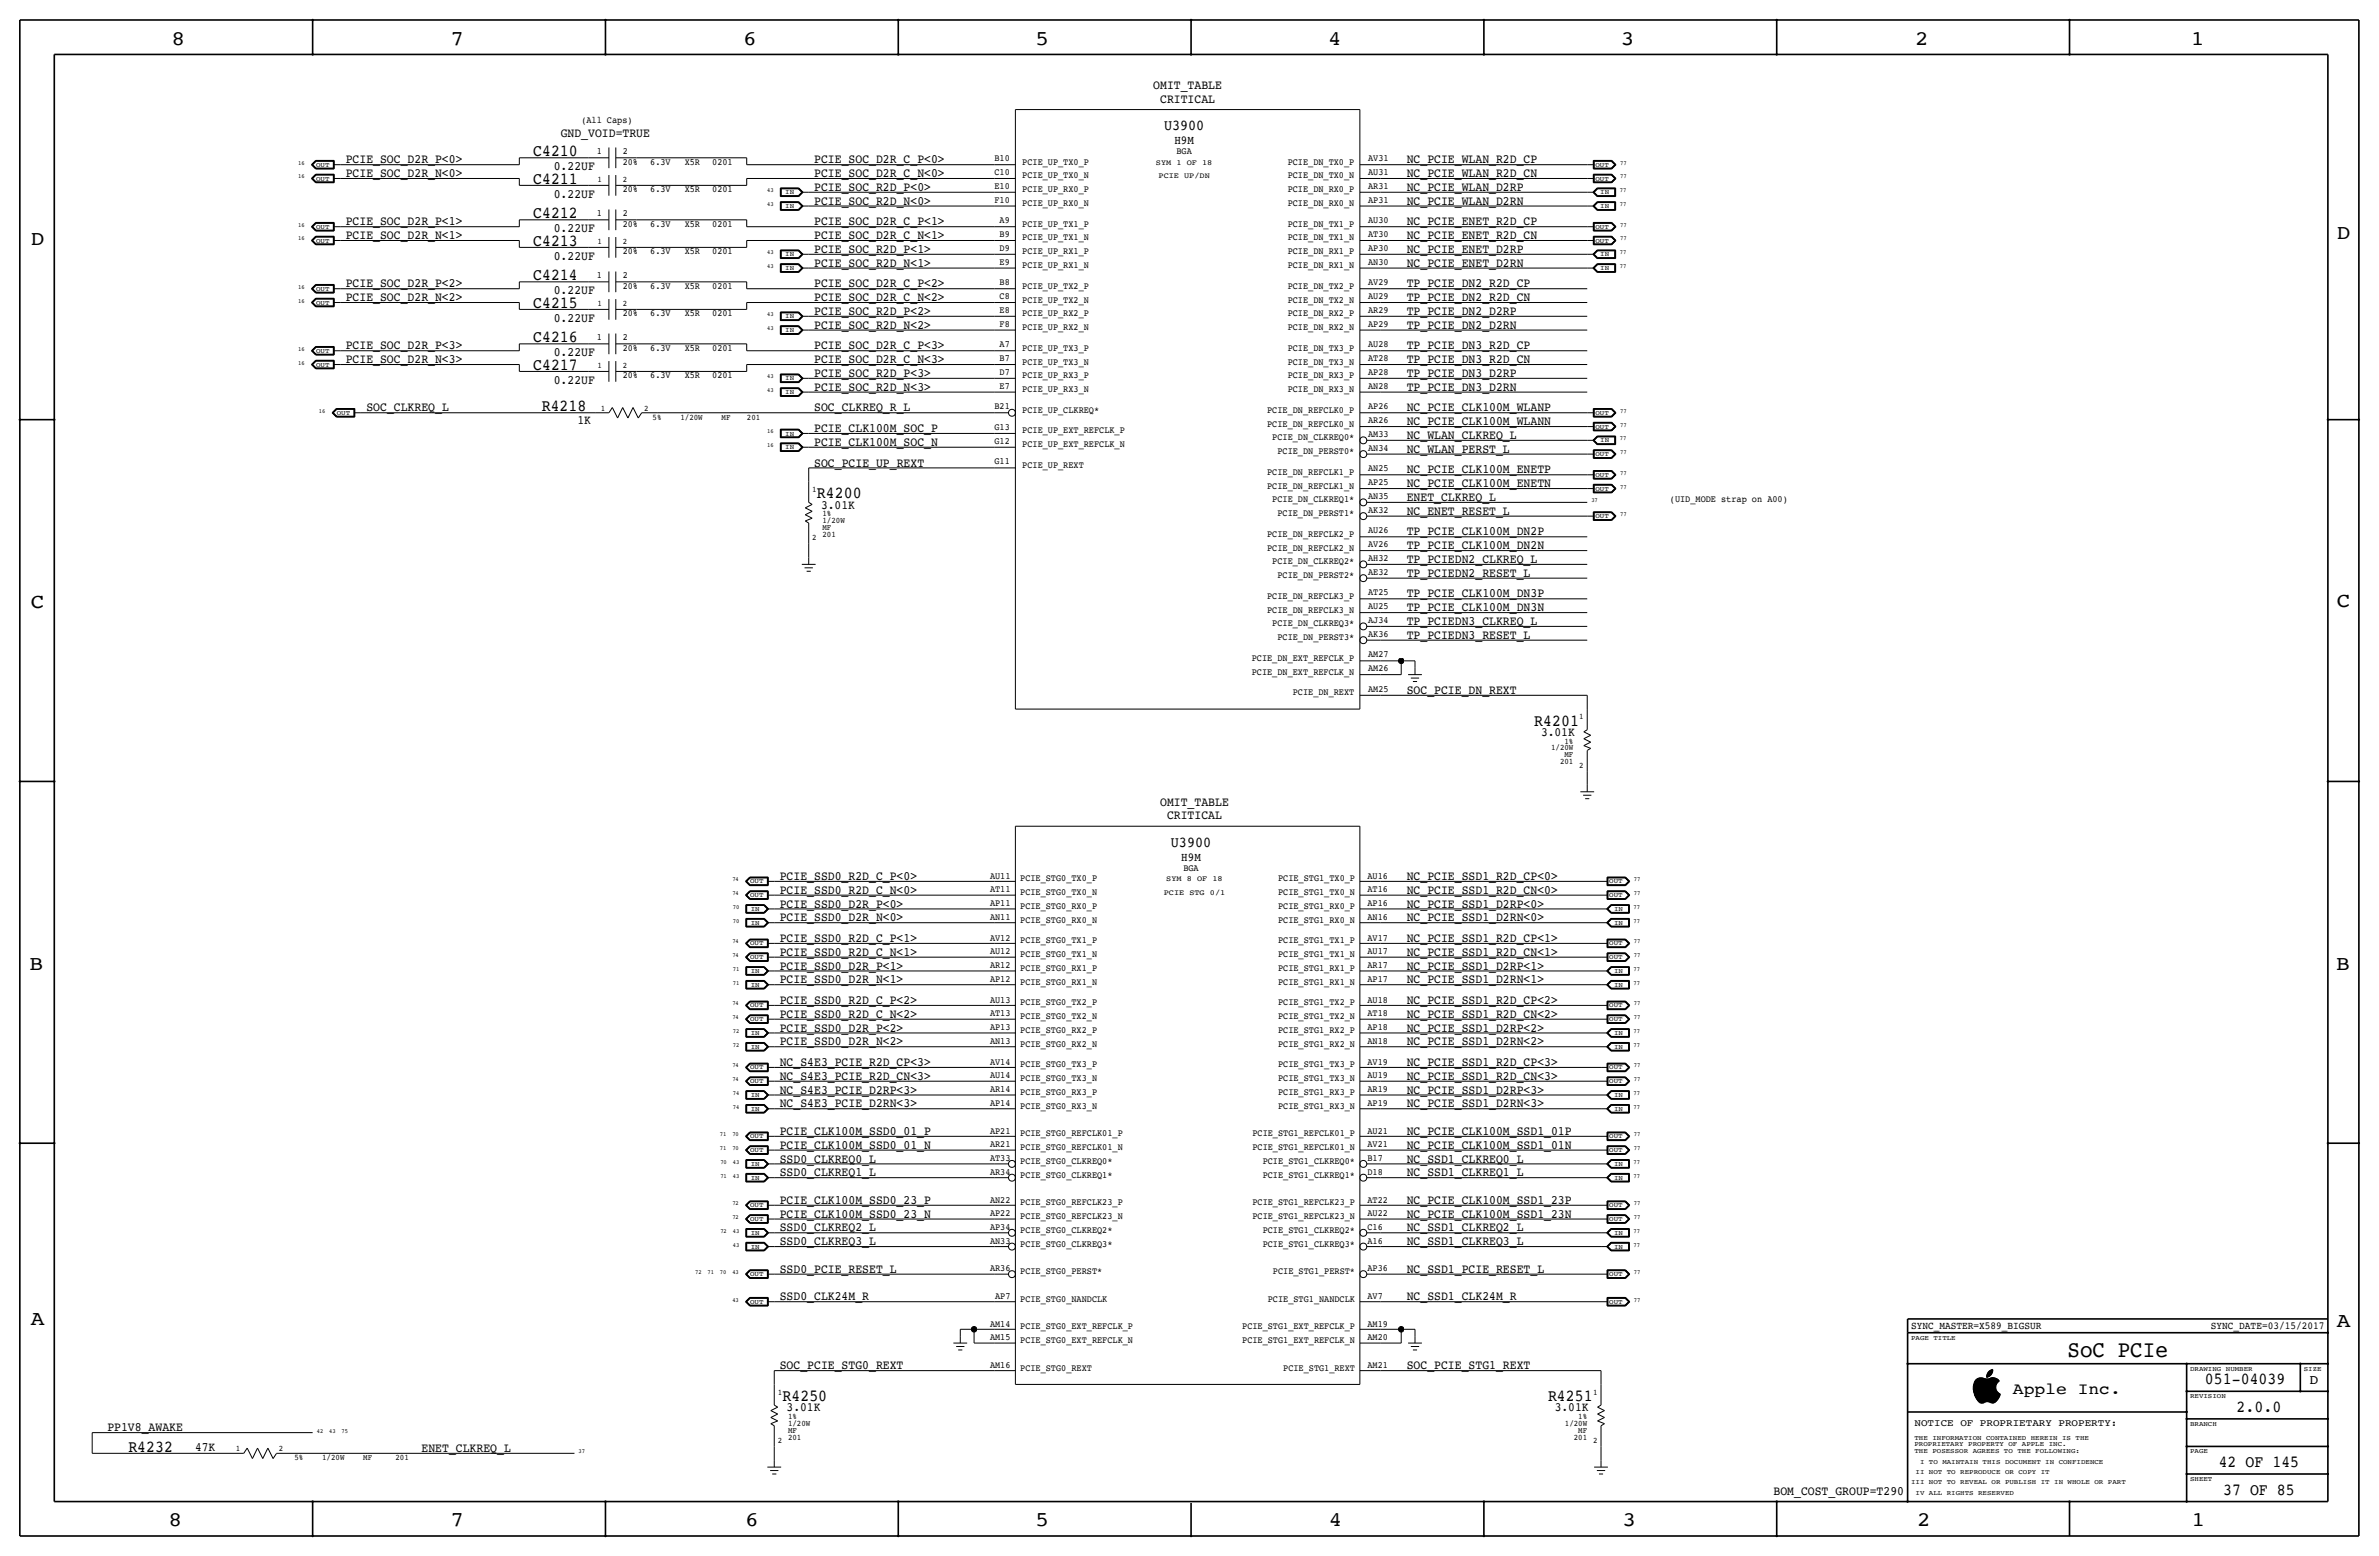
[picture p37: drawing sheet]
<svg xmlns="http://www.w3.org/2000/svg" width="877mm" height="574mm" viewBox="0 0 877 574" stroke-linecap="round" stroke-linejoin="round" font-family="sans-serif">
<defs><g id="words">
<text font-size="8.6" x="762.2" y="500.1">SoC PCIe</text>
<g font-size="7.6">
<text x="63.2" y="16.5">8</text>
<text x="166.1" y="16.5">7</text>
<text x="274" y="16.5">6</text>
<text x="381.7" y="16.5">5</text>
<text x="489.7" y="16.5">4</text>
<text x="597.6" y="16.5">3</text>
<text x="706.1" y="16.5">2</text>
<text x="807.7" y="16.5">1</text>
<text x="861.5" y="88.1">D</text>
<text x="11.4" y="90.4">D</text>
<text x="11.4" y="224.3">C</text>
<text x="861.5" y="223.8">C</text>
<text x="10.8" y="357.6">B</text>
<text x="861.3" y="357.4">B</text>
<text x="11.3" y="488.4">A</text>
<text x="861.5" y="489.2">A</text>
<text x="62.2" y="562.6">8</text>
<text x="166" y="562.6">7</text>
<text x="274.8" y="562.6">6</text>
<text x="381.7" y="562.6">5</text>
<text x="489.9" y="562.6">4</text>
<text x="598.1" y="562.6">3</text>
<text x="706.8" y="562.6">2</text>
<text x="807.9" y="562.6">1</text>
</g>
<g font-size="6.2">
<text x="196.5" y="57.7">C4210</text>
<text x="196.5" y="67.8">C4211</text>
<text x="196.5" y="80.5">C4212</text>
<text x="196.5" y="90.7">C4213</text>
<text x="196.5" y="103.4">C4214</text>
<text x="196.5" y="113.5">C4215</text>
<text x="196.5" y="126.2">C4216</text>
<text x="196.5" y="136.4">C4217</text>
<text x="199.7" y="151.6">R4218</text>
<text x="301.2" y="183.6">R4200</text>
<text x="565.6" y="267.5">R4201</text>
<text x="812.9" y="510.3">051-04039</text>
<text x="288.5" y="516.4">R4250</text>
<text x="570.7" y="516.4">R4251</text>
<text x="824.6" y="520.4">2.0.0</text>
<text x="47.3" y="535.2">R4232</text>
<text x="818" y="540.8">42 OF 145</text>
<text x="819.6" y="550.9">37 OF 85</text>
</g>
<text font-size="6" x="742.1" y="513.9">Apple Inc.</text>
<g font-size="5.6">
<text x="429.1" y="48">U3900</text>
<text x="431.7" y="312.2">U3900</text>
</g>
<text font-size="5" x="851.5" y="510.3">D</text>
<g font-size="4.7">
<text x="425.2" y="32.8">OMIT_TABLE</text>
<text x="427.7" y="37.8">CRITICAL</text>
<text x="206.7" y="50.5">GND_VOID=TRUE</text>
<text x="127.5" y="65.3">PCIE_SOC_D2R_N&lt;0&gt;</text>
<text x="127.5" y="60.2">PCIE_SOC_D2R_P&lt;0&gt;</text>
<text x="204.2" y="62.7">0.22UF</text>
<text x="300.2" y="60.2">PCIE_SOC_D2R_C_P&lt;0&gt;</text>
<text x="300.2" y="65.3">PCIE_SOC_D2R_C_N&lt;0&gt;</text>
<text x="518.6" y="65.3">NC_PCIE_WLAN_R2D_CN</text>
<text x="518.6" y="60.2">NC_PCIE_WLAN_R2D_CP</text>
<text x="300.2" y="70.4">PCIE_SOC_R2D_P&lt;0&gt;</text>
<text x="518.6" y="70.4">NC_PCIE_WLAN_D2RP</text>
<text x="204.2" y="72.9">0.22UF</text>
<text x="300.2" y="75.4">PCIE_SOC_R2D_N&lt;0&gt;</text>
<text x="518.6" y="75.4">NC_PCIE_WLAN_D2RN</text>
<text x="127.5" y="83.1">PCIE_SOC_D2R_P&lt;1&gt;</text>
<text x="300.2" y="83.1">PCIE_SOC_D2R_C_P&lt;1&gt;</text>
<text x="518.6" y="83.1">NC_PCIE_ENET_R2D_CP</text>
<text x="127.5" y="88.1">PCIE_SOC_D2R_N&lt;1&gt;</text>
<text x="204.2" y="85.6">0.22UF</text>
<text x="300.2" y="88.1">PCIE_SOC_D2R_C_N&lt;1&gt;</text>
<text x="518.6" y="88.1">NC_PCIE_ENET_R2D_CN</text>
<text x="204.2" y="95.8">0.22UF</text>
<text x="300.2" y="93.2">PCIE_SOC_R2D_P&lt;1&gt;</text>
<text x="518.6" y="93.2">NC_PCIE_ENET_D2RP</text>
<text x="300.2" y="98.3">PCIE_SOC_R2D_N&lt;1&gt;</text>
<text x="518.6" y="98.3">NC_PCIE_ENET_D2RN</text>
<text x="127.5" y="105.9">PCIE_SOC_D2R_P&lt;2&gt;</text>
<text x="300.2" y="105.9">PCIE_SOC_D2R_C_P&lt;2&gt;</text>
<text x="518.6" y="105.9">TP_PCIE_DN2_R2D_CP</text>
<text x="127.5" y="111">PCIE_SOC_D2R_N&lt;2&gt;</text>
<text x="204.2" y="108.5">0.22UF</text>
<text x="300.2" y="111">PCIE_SOC_D2R_C_N&lt;2&gt;</text>
<text x="518.6" y="111">TP_PCIE_DN2_R2D_CN</text>
<text x="204.2" y="118.6">0.22UF</text>
<text x="300.2" y="116.1">PCIE_SOC_R2D_P&lt;2&gt;</text>
<text x="518.6" y="116.1">TP_PCIE_DN2_D2RP</text>
<text x="300.2" y="121.2">PCIE_SOC_R2D_N&lt;2&gt;</text>
<text x="518.6" y="121.2">TP_PCIE_DN2_D2RN</text>
<text x="127.5" y="128.8">PCIE_SOC_D2R_P&lt;3&gt;</text>
<text x="204.2" y="131.3">0.22UF</text>
<text x="300.2" y="128.8">PCIE_SOC_D2R_C_P&lt;3&gt;</text>
<text x="518.6" y="128.8">TP_PCIE_DN3_R2D_CP</text>
<text x="127.5" y="133.9">PCIE_SOC_D2R_N&lt;3&gt;</text>
<text x="300.2" y="133.9">PCIE_SOC_D2R_C_N&lt;3&gt;</text>
<text x="518.6" y="133.9">TP_PCIE_DN3_R2D_CN</text>
<text x="204.2" y="141.5">0.22UF</text>
<text x="300.2" y="139">PCIE_SOC_R2D_P&lt;3&gt;</text>
<text x="518.6" y="138.9">TP_PCIE_DN3_D2RP</text>
<text x="300.2" y="144">PCIE_SOC_R2D_N&lt;3&gt;</text>
<text x="518.6" y="144">TP_PCIE_DN3_D2RN</text>
<text x="135.1" y="151.6">SOC_CLKREQ_L</text>
<text x="300.2" y="151.6">SOC_CLKREQ_R_L</text>
<text x="518.6" y="151.6">NC_PCIE_CLK100M_WLANP</text>
<text x="212.8" y="156.2">1K</text>
<text x="300.2" y="159.3">PCIE_CLK100M_SOC_P</text>
<text x="518.6" y="161.8">NC_WLAN_CLKREQ_L</text>
<text x="518.6" y="156.7">NC_PCIE_CLK100M_WLANN</text>
<text x="300.2" y="164.3">PCIE_CLK100M_SOC_N</text>
<text x="518.6" y="166.9">NC_WLAN_PERST_L</text>
<text x="300.2" y="172">SOC_PCIE_UP_REXT</text>
<text x="518.6" y="174.5">NC_PCIE_CLK100M_ENETP</text>
<text x="518.6" y="179.6">NC_PCIE_CLK100M_ENETN</text>
<text x="518.6" y="184.7">ENET_CLKREQ_L</text>
<text x="302.7" y="187.5">3.01K</text>
<text x="518.6" y="189.7">NC_ENET_RESET_L</text>
<text x="518.6" y="197.4">TP_PCIE_CLK100M_DN2P</text>
<text x="518.6" y="202.4">TP_PCIE_CLK100M_DN2N</text>
<text x="518.6" y="207.5">TP_PCIEDN2_CLKREQ_L</text>
<text x="518.6" y="212.6">TP_PCIEDN2_RESET_L</text>
<text x="518.6" y="220.2">TP_PCIE_CLK100M_DN3P</text>
<text x="518.6" y="225.3">TP_PCIE_CLK100M_DN3N</text>
<text x="518.6" y="230.4">TP_PCIEDN3_CLKREQ_L</text>
<text x="518.6" y="235.5">TP_PCIEDN3_RESET_L</text>
<text x="518.6" y="255.8">SOC_PCIE_DN_REXT</text>
<text x="568.1" y="271.3">3.01K</text>
<text x="427.7" y="296.9">OMIT_TABLE</text>
<text x="430.2" y="302">CRITICAL</text>
<text x="287.5" y="329.4">PCIE_SSD0_R2D_C_N&lt;0&gt;</text>
<text x="287.5" y="324.4">PCIE_SSD0_R2D_C_P&lt;0&gt;</text>
<text x="518.6" y="324.4">NC_PCIE_SSD1_R2D_CP&lt;0&gt;</text>
<text x="518.6" y="329.4">NC_PCIE_SSD1_R2D_CN&lt;0&gt;</text>
<text x="287.5" y="334.5">PCIE_SSD0_D2R_P&lt;0&gt;</text>
<text x="518.6" y="334.5">NC_PCIE_SSD1_D2RP&lt;0&gt;</text>
<text x="287.5" y="339.6">PCIE_SSD0_D2R_N&lt;0&gt;</text>
<text x="518.6" y="339.6">NC_PCIE_SSD1_D2RN&lt;0&gt;</text>
<text x="287.5" y="347.2">PCIE_SSD0_R2D_C_P&lt;1&gt;</text>
<text x="518.6" y="347.2">NC_PCIE_SSD1_R2D_CP&lt;1&gt;</text>
<text x="287.5" y="352.3">PCIE_SSD0_R2D_C_N&lt;1&gt;</text>
<text x="518.6" y="352.3">NC_PCIE_SSD1_R2D_CN&lt;1&gt;</text>
<text x="287.5" y="357.4">PCIE_SSD0_D2R_P&lt;1&gt;</text>
<text x="518.6" y="357.4">NC_PCIE_SSD1_D2RP&lt;1&gt;</text>
<text x="287.5" y="362.5">PCIE_SSD0_D2R_N&lt;1&gt;</text>
<text x="518.6" y="362.5">NC_PCIE_SSD1_D2RN&lt;1&gt;</text>
<text x="287.5" y="370.1">PCIE_SSD0_R2D_C_P&lt;2&gt;</text>
<text x="518.6" y="370.1">NC_PCIE_SSD1_R2D_CP&lt;2&gt;</text>
<text x="287.5" y="375.2">PCIE_SSD0_R2D_C_N&lt;2&gt;</text>
<text x="518.6" y="375.2">NC_PCIE_SSD1_R2D_CN&lt;2&gt;</text>
<text x="287.5" y="380.2">PCIE_SSD0_D2R_P&lt;2&gt;</text>
<text x="518.6" y="380.2">NC_PCIE_SSD1_D2RP&lt;2&gt;</text>
<text x="287.5" y="385.3">PCIE_SSD0_D2R_N&lt;2&gt;</text>
<text x="518.6" y="385.3">NC_PCIE_SSD1_D2RN&lt;2&gt;</text>
<text x="287.5" y="392.9">NC_S4E3_PCIE_R2D_CP&lt;3&gt;</text>
<text x="518.6" y="392.9">NC_PCIE_SSD1_R2D_CP&lt;3&gt;</text>
<text x="287.5" y="398">NC_S4E3_PCIE_R2D_CN&lt;3&gt;</text>
<text x="518.6" y="398">NC_PCIE_SSD1_R2D_CN&lt;3&gt;</text>
<text x="287.5" y="403.1">NC_S4E3_PCIE_D2RP&lt;3&gt;</text>
<text x="518.6" y="403.1">NC_PCIE_SSD1_D2RP&lt;3&gt;</text>
<text x="287.5" y="408.2">NC_S4E3_PCIE_D2RN&lt;3&gt;</text>
<text x="518.6" y="408.2">NC_PCIE_SSD1_D2RN&lt;3&gt;</text>
<text x="287.5" y="418.3">PCIE_CLK100M_SSD0_01_P</text>
<text x="518.6" y="418.3">NC_PCIE_CLK100M_SSD1_01P</text>
<text x="287.5" y="423.4">PCIE_CLK100M_SSD0_01_N</text>
<text x="518.6" y="423.4">NC_PCIE_CLK100M_SSD1_01N</text>
<text x="287.5" y="428.5">SSD0_CLKREQ0_L</text>
<text x="518.6" y="428.5">NC_SSD1_CLKREQ0_L</text>
<text x="287.5" y="433.6">SSD0_CLKREQ1_L</text>
<text x="518.6" y="433.6">NC_SSD1_CLKREQ1_L</text>
<text x="287.5" y="443.7">PCIE_CLK100M_SSD0_23_P</text>
<text x="518.6" y="443.7">NC_PCIE_CLK100M_SSD1_23P</text>
<text x="287.5" y="448.8">PCIE_CLK100M_SSD0_23_N</text>
<text x="518.6" y="448.8">NC_PCIE_CLK100M_SSD1_23N</text>
<text x="287.5" y="453.9">SSD0_CLKREQ2_L</text>
<text x="518.6" y="453.9">NC_SSD1_CLKREQ2_L</text>
<text x="287.5" y="459">SSD0_CLKREQ3_L</text>
<text x="518.6" y="459">NC_SSD1_CLKREQ3_L</text>
<text x="287.5" y="469.1">SSD0_PCIE_RESET_L</text>
<text x="518.6" y="469.1">NC_SSD1_PCIE_RESET_L</text>
<text x="287.5" y="479.3">SSD0_CLK24M_R</text>
<text x="518.6" y="479.3">NC_SSD1_CLK24M_R</text>
<text x="287.5" y="504.7">SOC_PCIE_STG0_REXT</text>
<text x="518.6" y="504.7">SOC_PCIE_STG1_REXT</text>
<text x="290" y="520.2">3.01K</text>
<text x="573.2" y="520.2">3.01K</text>
<text x="39.6" y="527.6">PP1V8_AWAKE</text>
<text x="71.9" y="534.7">47K</text>
<text x="155.4" y="535.2">ENET_CLKREQ_L</text>
<text x="653.8" y="550.9">BOM_COST_GROUP=T290</text>
</g>
<g font-size="4.5">
<text x="433" y="53.1">H9M</text>
<text x="435.5" y="317.2">H9M</text>
</g>
<g font-size="3.9">
<text x="704.5" y="490">SYNC_MASTER=X589_BIGSUR</text>
<text x="815.1" y="490">SYNC_DATE=03/15/2017</text>
</g>
<text font-size="3.7" x="705.8" y="525.5">NOTICE OF PROPRIETARY PROPERTY:</text>
<g font-size="3.5">
<text x="214.3" y="45.5">(All Caps)</text>
<text x="220.1" y="56.9">1</text>
<text x="229.6" y="56.9">2</text>
<text x="366.6" y="59.4">B10</text>
<text x="433.7" y="56.9">BGA</text>
<text x="504.4" y="59.4">AV31</text>
<text x="229.6" y="60.7">20%</text>
<text x="239.7" y="60.7">6.3V</text>
<text x="252.4" y="60.7">X5R</text>
<text x="262.6" y="60.7">0201</text>
<text x="366.6" y="64.5">C10</text>
<text x="376.9" y="65.8">PCIE_UP_TX0_N</text>
<text x="376.9" y="60.7">PCIE_UP_TX0_P</text>
<text x="474.7" y="60.7">PCIE_DN_TX0_P</text>
<text x="474.7" y="65.8">PCIE_DN_TX0_N</text>
<text x="504.4" y="64.5">AU31</text>
<text x="229.6" y="70.9">20%</text>
<text x="239.7" y="70.9">6.3V</text>
<text x="252.4" y="70.9">X5R</text>
<text x="262.6" y="70.9">0201</text>
<text x="366.6" y="69.6">E10</text>
<text x="376.9" y="70.9">PCIE_UP_RX0_P</text>
<text x="474.7" y="70.9">PCIE_DN_RX0_P</text>
<text x="504.4" y="69.6">AR31</text>
<text x="366.6" y="74.7">F10</text>
<text x="376.9" y="75.9">PCIE_UP_RX0_N</text>
<text x="474.7" y="75.9">PCIE_DN_RX0_N</text>
<text x="504.4" y="74.7">AP31</text>
<text x="220.1" y="79.8">1</text>
<text x="229.6" y="79.8">2</text>
<text x="229.6" y="83.6">20%</text>
<text x="239.7" y="83.6">6.3V</text>
<text x="252.4" y="83.6">X5R</text>
<text x="262.6" y="83.6">0201</text>
<text x="368.5" y="82.3">A9</text>
<text x="376.9" y="83.6">PCIE_UP_TX1_P</text>
<text x="474.7" y="83.6">PCIE_DN_TX1_P</text>
<text x="504.4" y="82.3">AU30</text>
<text x="368.5" y="87.4">B9</text>
<text x="376.9" y="88.6">PCIE_UP_TX1_N</text>
<text x="474.7" y="88.6">PCIE_DN_TX1_N</text>
<text x="504.4" y="87.4">AT30</text>
<text x="229.6" y="93.7">20%</text>
<text x="239.7" y="93.7">6.3V</text>
<text x="252.4" y="93.7">X5R</text>
<text x="262.6" y="93.7">0201</text>
<text x="368.5" y="92.5">D9</text>
<text x="376.9" y="93.7">PCIE_UP_RX1_P</text>
<text x="474.7" y="93.7">PCIE_DN_RX1_P</text>
<text x="504.4" y="92.5">AP30</text>
<text x="368.5" y="97.5">E9</text>
<text x="376.9" y="98.8">PCIE_UP_RX1_N</text>
<text x="474.7" y="98.8">PCIE_DN_RX1_N</text>
<text x="504.4" y="97.6">AN30</text>
<text x="220.1" y="102.6">1</text>
<text x="229.6" y="102.6">2</text>
<text x="229.6" y="106.4">20%</text>
<text x="239.7" y="106.4">6.3V</text>
<text x="252.4" y="106.4">X5R</text>
<text x="262.6" y="106.4">0201</text>
<text x="368.5" y="105.2">B8</text>
<text x="376.9" y="106.4">PCIE_UP_TX2_P</text>
<text x="474.7" y="106.4">PCIE_DN_TX2_P</text>
<text x="504.4" y="105.2">AV29</text>
<text x="368.5" y="110.2">C8</text>
<text x="376.9" y="111.5">PCIE_UP_TX2_N</text>
<text x="474.7" y="111.5">PCIE_DN_TX2_N</text>
<text x="504.4" y="110.2">AU29</text>
<text x="229.6" y="116.6">20%</text>
<text x="239.7" y="116.6">6.3V</text>
<text x="252.4" y="116.6">X5R</text>
<text x="262.6" y="116.6">0201</text>
<text x="368.5" y="115.3">E8</text>
<text x="376.9" y="116.6">PCIE_UP_RX2_P</text>
<text x="474.7" y="116.6">PCIE_DN_RX2_P</text>
<text x="504.4" y="115.3">AR29</text>
<text x="220.1" y="125.5">1</text>
<text x="229.6" y="125.5">2</text>
<text x="368.5" y="120.4">F8</text>
<text x="376.9" y="121.7">PCIE_UP_RX2_N</text>
<text x="474.7" y="121.7">PCIE_DN_RX2_N</text>
<text x="504.4" y="120.4">AP29</text>
<text x="229.6" y="129.3">20%</text>
<text x="239.7" y="129.3">6.3V</text>
<text x="252.4" y="129.3">X5R</text>
<text x="262.6" y="129.3">0201</text>
<text x="368.5" y="128">A7</text>
<text x="376.9" y="129.3">PCIE_UP_TX3_P</text>
<text x="474.7" y="129.3">PCIE_DN_TX3_P</text>
<text x="504.4" y="128">AU28</text>
<text x="368.5" y="133.1">B7</text>
<text x="376.9" y="134.4">PCIE_UP_TX3_N</text>
<text x="474.7" y="134.4">PCIE_DN_TX3_N</text>
<text x="504.4" y="133.1">AT28</text>
<text x="229.6" y="139.4">20%</text>
<text x="239.7" y="139.4">6.3V</text>
<text x="252.4" y="139.4">X5R</text>
<text x="262.6" y="139.4">0201</text>
<text x="368.5" y="138.2">D7</text>
<text x="368.5" y="143.3">E7</text>
<text x="376.9" y="139.4">PCIE_UP_RX3_P</text>
<text x="474.7" y="139.4">PCIE_DN_RX3_P</text>
<text x="504.4" y="138.2">AP28</text>
<text x="504.4" y="143.3">AN28</text>
<text x="376.9" y="144.5">PCIE_UP_RX3_N</text>
<text x="474.7" y="144.5">PCIE_DN_RX3_N</text>
<text x="366.6" y="150.9">B21</text>
<text x="376.9" y="152.1">PCIE_UP_CLKREQ*</text>
<text x="467.2" y="152.1">PCIE_DN_REFCLK0_P</text>
<text x="504.4" y="150.9">AP26</text>
<text x="504.4" y="156">AR26</text>
<text x="366.6" y="158.5">G13</text>
<text x="376.9" y="159.8">PCIE_UP_EXT_REFCLK_P</text>
<text x="467.2" y="157.2">PCIE_DN_REFCLK0_N</text>
<text x="504.4" y="161.1">AM33</text>
<text x="366.6" y="163.6">G12</text>
<text x="376.9" y="164.8">PCIE_UP_EXT_REFCLK_N</text>
<text x="469.1" y="162.3">PCIE_DN_CLKREQ0*</text>
<text x="470.9" y="167.4">PCIE_DN_PERST0*</text>
<text x="504.4" y="166.1">AN34</text>
<text x="366.6" y="171.2">G11</text>
<text x="376.9" y="172.5">PCIE_UP_REXT</text>
<text x="504.4" y="173.8">AN25</text>
<text x="467.2" y="175">PCIE_DN_REFCLK1_P</text>
<text x="504.4" y="178.8">AP25</text>
<text x="467.2" y="180.1">PCIE_DN_REFCLK1_N</text>
<text x="469.1" y="185.2">PCIE_DN_CLKREQ1*</text>
<text x="504.4" y="183.9">AN35</text>
<text x="615.6" y="185.2">(UID_MODE strap on A00)</text>
<text x="470.9" y="190.2">PCIE_DN_PERST1*</text>
<text x="504.4" y="189">AK32</text>
<text x="467.2" y="197.9">PCIE_DN_REFCLK2_P</text>
<text x="504.4" y="196.6">AU26</text>
<text x="467.2" y="202.9">PCIE_DN_REFCLK2_N</text>
<text x="504.4" y="201.7">AV26</text>
<text x="469.1" y="208">PCIE_DN_CLKREQ2*</text>
<text x="504.4" y="206.8">AH32</text>
<text x="470.9" y="213.1">PCIE_DN_PERST2*</text>
<text x="504.4" y="211.9">AE32</text>
<text x="467.2" y="220.7">PCIE_DN_REFCLK3_P</text>
<text x="504.4" y="219.5">AT25</text>
<text x="467.2" y="225.8">PCIE_DN_REFCLK3_N</text>
<text x="504.4" y="224.6">AU25</text>
<text x="469.1" y="230.9">PCIE_DN_CLKREQ3*</text>
<text x="504.4" y="229.6">AJ34</text>
<text x="470.9" y="236">PCIE_DN_PERST3*</text>
<text x="504.4" y="234.7">AK36</text>
<text x="461.5" y="243.6">PCIE_DN_EXT_REFCLK_P</text>
<text x="504.4" y="242.3">AM27</text>
<text x="461.5" y="248.7">PCIE_DN_EXT_REFCLK_N</text>
<text x="504.4" y="247.4">AM26</text>
<text x="476.6" y="256.3">PCIE_DN_REXT</text>
<text x="504.4" y="255">AM25</text>
<text x="365" y="323.9">AU11</text>
<text x="436.3" y="321.1">BGA</text>
<text x="504.1" y="323.9">AU16</text>
<text x="365" y="328.9">AT11</text>
<text x="376.1" y="324.9">PCIE_STG0_TX0_P</text>
<text x="376.1" y="329.9">PCIE_STG0_TX0_N</text>
<text x="471.2" y="324.9">PCIE_STG1_TX0_P</text>
<text x="471.2" y="330">PCIE_STG1_TX0_N</text>
<text x="504.1" y="328.9">AT16</text>
<text x="365" y="334">AP11</text>
<text x="376.1" y="335">PCIE_STG0_RX0_P</text>
<text x="471.2" y="335">PCIE_STG1_RX0_P</text>
<text x="504.1" y="334">AP16</text>
<text x="365" y="339.1">AN11</text>
<text x="376.1" y="340.1">PCIE_STG0_RX0_N</text>
<text x="471.2" y="340.1">PCIE_STG1_RX0_N</text>
<text x="504.1" y="339.1">AN16</text>
<text x="365" y="346.7">AV12</text>
<text x="376.1" y="347.7">PCIE_STG0_TX1_P</text>
<text x="471.2" y="347.7">PCIE_STG1_TX1_P</text>
<text x="504.1" y="346.7">AV17</text>
<text x="365" y="351.8">AU12</text>
<text x="376.1" y="352.8">PCIE_STG0_TX1_N</text>
<text x="471.2" y="352.8">PCIE_STG1_TX1_N</text>
<text x="504.1" y="351.8">AU17</text>
<text x="365" y="356.9">AR12</text>
<text x="376.1" y="357.9">PCIE_STG0_RX1_P</text>
<text x="471.2" y="357.9">PCIE_STG1_RX1_P</text>
<text x="504.1" y="356.9">AR17</text>
<text x="365" y="362">AP12</text>
<text x="376.1" y="363">PCIE_STG0_RX1_N</text>
<text x="471.2" y="363">PCIE_STG1_RX1_N</text>
<text x="504.1" y="362">AP17</text>
<text x="365" y="369.6">AU13</text>
<text x="376.1" y="370.6">PCIE_STG0_TX2_P</text>
<text x="471.2" y="370.6">PCIE_STG1_TX2_P</text>
<text x="504.1" y="369.6">AU18</text>
<text x="365" y="374.7">AT13</text>
<text x="376.1" y="375.7">PCIE_STG0_TX2_N</text>
<text x="471.2" y="375.7">PCIE_STG1_TX2_N</text>
<text x="504.1" y="374.7">AT18</text>
<text x="365" y="379.7">AP13</text>
<text x="376.1" y="380.8">PCIE_STG0_RX2_P</text>
<text x="471.2" y="380.8">PCIE_STG1_RX2_P</text>
<text x="504.1" y="379.7">AP18</text>
<text x="365" y="384.8">AN13</text>
<text x="376.1" y="385.8">PCIE_STG0_RX2_N</text>
<text x="471.2" y="385.8">PCIE_STG1_RX2_N</text>
<text x="504.1" y="384.8">AN18</text>
<text x="365" y="392.4">AV14</text>
<text x="376.1" y="393.5">PCIE_STG0_TX3_P</text>
<text x="471.2" y="393.5">PCIE_STG1_TX3_P</text>
<text x="504.1" y="392.4">AV19</text>
<text x="365" y="397.5">AU14</text>
<text x="376.1" y="398.5">PCIE_STG0_TX3_N</text>
<text x="471.2" y="398.5">PCIE_STG1_TX3_N</text>
<text x="504.1" y="397.5">AU19</text>
<text x="365" y="402.6">AR14</text>
<text x="365" y="407.7">AP14</text>
<text x="376.1" y="403.6">PCIE_STG0_RX3_P</text>
<text x="471.2" y="403.6">PCIE_STG1_RX3_P</text>
<text x="504.1" y="402.6">AR19</text>
<text x="504.1" y="407.7">AP19</text>
<text x="376.1" y="408.7">PCIE_STG0_RX3_N</text>
<text x="471.2" y="408.7">PCIE_STG1_RX3_N</text>
<text x="365" y="417.8">AP21</text>
<text x="376.1" y="418.9">PCIE_STG0_REFCLK01_P</text>
<text x="461.7" y="418.9">PCIE_STG1_REFCLK01_P</text>
<text x="504.1" y="417.8">AU21</text>
<text x="365" y="422.9">AR21</text>
<text x="376.1" y="423.9">PCIE_STG0_REFCLK01_N</text>
<text x="461.7" y="423.9">PCIE_STG1_REFCLK01_N</text>
<text x="504.1" y="422.9">AV21</text>
<text x="365" y="428">AT33</text>
<text x="376.1" y="429">PCIE_STG0_CLKREQ0*</text>
<text x="465.5" y="429">PCIE_STG1_CLKREQ0*</text>
<text x="504.1" y="428">B17</text>
<text x="365" y="433.1">AR34</text>
<text x="376.1" y="434.1">PCIE_STG0_CLKREQ1*</text>
<text x="465.5" y="434.1">PCIE_STG1_CLKREQ1*</text>
<text x="504.1" y="433.1">D18</text>
<text x="365" y="443.2">AN22</text>
<text x="504.1" y="443.2">AT22</text>
<text x="365" y="448.3">AP22</text>
<text x="376.1" y="449.3">PCIE_STG0_REFCLK23_N</text>
<text x="376.1" y="444.3">PCIE_STG0_REFCLK23_P</text>
<text x="461.7" y="444.3">PCIE_STG1_REFCLK23_P</text>
<text x="461.7" y="449.3">PCIE_STG1_REFCLK23_N</text>
<text x="504.1" y="448.3">AU22</text>
<text x="365" y="453.4">AP34</text>
<text x="376.1" y="454.4">PCIE_STG0_CLKREQ2*</text>
<text x="465.5" y="454.4">PCIE_STG1_CLKREQ2*</text>
<text x="504.1" y="453.4">C16</text>
<text x="365" y="458.5">AN33</text>
<text x="376.1" y="459.5">PCIE_STG0_CLKREQ3*</text>
<text x="465.5" y="459.5">PCIE_STG1_CLKREQ3*</text>
<text x="504.1" y="458.5">A16</text>
<text x="365" y="468.6">AR36</text>
<text x="376.1" y="469.7">PCIE_STG0_PERST*</text>
<text x="469.3" y="469.7">PCIE_STG1_PERST*</text>
<text x="504.1" y="468.6">AP36</text>
<text x="366.9" y="478.8">AP7</text>
<text x="376.1" y="479.8">PCIE_STG0_NANDCLK</text>
<text x="467.4" y="479.8">PCIE_STG1_NANDCLK</text>
<text x="504.1" y="478.8">AV7</text>
<text x="365" y="489">AM14</text>
<text x="376.1" y="490">PCIE_STG0_EXT_REFCLK_P</text>
<text x="458" y="490">PCIE_STG1_EXT_REFCLK_P</text>
<text x="504.1" y="489">AM19</text>
<text x="365" y="494">AM15</text>
<text x="376.1" y="495.1">PCIE_STG0_EXT_REFCLK_N</text>
<text x="458" y="495.1">PCIE_STG1_EXT_REFCLK_N</text>
<text x="504.1" y="494">AM20</text>
<text x="365" y="504.2">AM16</text>
<text x="376.1" y="505.2">PCIE_STG0_REXT</text>
<text x="473.1" y="505.2">PCIE_STG1_REXT</text>
<text x="504.1" y="504.2">AM21</text>
</g>
<g font-size="3.1">
<text x="220.3" y="67.1">1</text>
<text x="229.6" y="67.1">2</text>
<text x="220.3" y="89.9">1</text>
<text x="229.6" y="89.9">2</text>
<text x="220.3" y="112.8">1</text>
<text x="229.6" y="112.8">2</text>
<text x="220.3" y="135.6">1</text>
<text x="229.6" y="135.6">2</text>
<text x="221.6" y="151.4">1</text>
<text x="237.4" y="151.4">2</text>
<text x="240.6" y="154.7">5%</text>
<text x="250.8" y="154.7">1/20W</text>
<text x="266" y="154.7">MF</text>
<text x="275.3" y="154.7">201</text>
<text x="299.4" y="181.4">1</text>
<text x="303.2" y="190.2">1%</text>
<text x="303.2" y="197.9">201</text>
<text x="303.2" y="195.3">MF</text>
<text x="303.2" y="192.8">1/20W</text>
<text x="299.4" y="199.1">2</text>
<text x="582.2" y="265.2">1</text>
<text x="576.8" y="274.1">1%</text>
<text x="571.8" y="276.6">1/20W</text>
<text x="575.1" y="281.7">201</text>
<text x="576.8" y="279.1">MF</text>
<text x="582.2" y="283">2</text>
<text x="286.7" y="514.1">1</text>
<text x="587.3" y="514.1">1</text>
<text x="290.5" y="525.5">1/20W</text>
<text x="290.5" y="523">1%</text>
<text x="576.9" y="525.5">1/20W</text>
<text x="581.9" y="523">1%</text>
<text x="286.7" y="531.9">2</text>
<text x="290.5" y="530.6">201</text>
<text x="290.5" y="528.1">MF</text>
<text x="580.2" y="530.6">201</text>
<text x="581.9" y="528.1">MF</text>
<text x="587.3" y="531.9">2</text>
<text x="86.9" y="534.9">1</text>
<text x="102.8" y="534.9">2</text>
<text x="108.5" y="538.2">5%</text>
<text x="118.8" y="538.2">1/20W</text>
<text x="133.9" y="538.2">MF</text>
<text x="145.8" y="538.2">201</text>
</g>
<g font-size="2.9">
<text x="426.2" y="60.7">SYM 1 OF 18</text>
<text x="427.1" y="65.8">PCIE UP/DN</text>
<text x="429" y="329.9">PCIE STG 0/1</text>
<text x="430" y="324.9">SYM 8 OF 18</text>
</g>
<g font-size="2.5">
<text x="116.5" y="61.5">OUT</text>
<text x="588.2" y="61.5">OUT</text>
<text x="116.5" y="66.5">OUT</text>
<text x="289.5" y="71.6">IN</text>
<text x="588.2" y="66.5">OUT</text>
<text x="590" y="71.6">IN</text>
<text x="289.5" y="76.7">IN</text>
<text x="590" y="76.7">IN</text>
<text x="116.5" y="89.4">OUT</text>
<text x="116.5" y="84.3">OUT</text>
<text x="588.2" y="84.3">OUT</text>
<text x="588.2" y="89.4">OUT</text>
<text x="289.5" y="94.5">IN</text>
<text x="590" y="94.5">IN</text>
<text x="289.5" y="99.6">IN</text>
<text x="590" y="99.6">IN</text>
<text x="116.5" y="107.2">OUT</text>
<text x="116.5" y="112.3">OUT</text>
<text x="289.5" y="117.3">IN</text>
<text x="289.5" y="122.4">IN</text>
<text x="116.5" y="130">OUT</text>
<text x="116.5" y="135.1">OUT</text>
<text x="289.5" y="140.2">IN</text>
<text x="289.5" y="145.3">IN</text>
<text x="124.2" y="152.9">OUT</text>
<text x="588.2" y="152.9">OUT</text>
<text x="289.5" y="160.5">IN</text>
<text x="588.2" y="158">OUT</text>
<text x="289.5" y="165.6">IN</text>
<text x="590" y="163.1">IN</text>
<text x="588.2" y="168.1">OUT</text>
<text x="588.2" y="175.8">OUT</text>
<text x="588.2" y="180.8">OUT</text>
<text x="588.2" y="191">OUT</text>
<text x="276.6" y="325.6">OUT</text>
<text x="593.3" y="325.6">OUT</text>
<text x="276.6" y="330.7">OUT</text>
<text x="276.8" y="335.8">IN</text>
<text x="593.3" y="330.7">OUT</text>
<text x="595.1" y="335.8">IN</text>
<text x="276.8" y="340.9">IN</text>
<text x="595.1" y="340.9">IN</text>
<text x="276.6" y="348.5">OUT</text>
<text x="276.6" y="353.6">OUT</text>
<text x="593.3" y="348.5">OUT</text>
<text x="593.3" y="353.6">OUT</text>
<text x="276.8" y="358.6">IN</text>
<text x="595.1" y="358.6">IN</text>
<text x="276.8" y="363.7">IN</text>
<text x="595.1" y="363.7">IN</text>
<text x="276.6" y="371.3">OUT</text>
<text x="593.3" y="371.3">OUT</text>
<text x="276.6" y="376.4">OUT</text>
<text x="593.3" y="376.4">OUT</text>
<text x="276.8" y="381.5">IN</text>
<text x="595.1" y="381.5">IN</text>
<text x="276.8" y="386.6">IN</text>
<text x="595.1" y="386.6">IN</text>
<text x="276.6" y="394.2">OUT</text>
<text x="593.3" y="394.2">OUT</text>
<text x="276.6" y="399.3">OUT</text>
<text x="593.3" y="399.3">OUT</text>
<text x="276.8" y="404.4">IN</text>
<text x="595.1" y="404.4">IN</text>
<text x="276.8" y="409.4">IN</text>
<text x="595.1" y="409.4">IN</text>
<text x="276.6" y="419.6">OUT</text>
<text x="593.3" y="419.6">OUT</text>
<text x="276.6" y="424.7">OUT</text>
<text x="593.3" y="424.7">OUT</text>
<text x="276.8" y="429.8">IN</text>
<text x="595.1" y="429.8">IN</text>
<text x="276.8" y="434.8">IN</text>
<text x="595.1" y="434.8">IN</text>
<text x="276.6" y="445">OUT</text>
<text x="593.3" y="445">OUT</text>
<text x="276.6" y="450.1">OUT</text>
<text x="276.8" y="455.2">IN</text>
<text x="593.3" y="450.1">OUT</text>
<text x="595.1" y="455.2">IN</text>
<text x="276.8" y="460.2">IN</text>
<text x="595.1" y="460.2">IN</text>
<text x="276.6" y="470.4">OUT</text>
<text x="593.3" y="470.4">OUT</text>
<text x="276.6" y="480.6">OUT</text>
<text x="593.3" y="480.6">OUT</text>
<text x="704.5" y="493.8">PAGE TITLE</text>
<text x="807.4" y="505.2">DRAWING NUMBER</text>
<text x="849.3" y="505.2">SIZE</text>
<text x="807.4" y="515.4">REVISION</text>
<text x="807.4" y="525.5">BRANCH</text>
<text x="705.8" y="533.1">PROPRIETARY PROPERTY OF APPLE INC.</text>
<text x="705.8" y="530.6">THE INFORMATION CONTAINED HEREIN IS THE</text>
<text x="705.8" y="535.7">THE POSESSOR AGREES TO THE FOLLOWING:</text>
<text x="707.8" y="539.5">I TO MAINTAIN THIS DOCUMENT IN CONFIDENCE</text>
<text x="807.4" y="535.7">PAGE</text>
<text x="706.2" y="543.3">II NOT TO REPRODUCE OR COPY IT</text>
<text x="807.4" y="545.8">SHEET</text>
<text x="704.5" y="547.1">III NOT TO REVEAL OR PUBLISH IT IN WHOLE OR PART</text>
<text x="706.2" y="550.9">IV ALL RIGHTS RESERVED</text>
</g>
<g font-size="2.3">
<text x="110" y="60.7">16</text>
<text x="110" y="65.8">16</text>
<text x="597.3" y="60.7">77</text>
<text x="597.3" y="65.8">77</text>
<text x="282.9" y="70.9">43</text>
<text x="597.2" y="70.9">77</text>
<text x="282.9" y="75.9">43</text>
<text x="597.2" y="75.9">77</text>
<text x="110" y="83.6">16</text>
<text x="597.3" y="83.6">77</text>
<text x="110" y="88.6">16</text>
<text x="597.3" y="88.6">77</text>
<text x="282.9" y="93.7">43</text>
<text x="597.2" y="93.7">77</text>
<text x="282.9" y="98.8">43</text>
<text x="597.2" y="98.8">77</text>
<text x="110" y="106.4">16</text>
<text x="110" y="111.5">16</text>
<text x="282.9" y="116.6">43</text>
<text x="282.9" y="121.7">43</text>
<text x="110" y="129.3">16</text>
<text x="110" y="134.4">16</text>
<text x="282.9" y="139.4">43</text>
<text x="282.9" y="144.5">43</text>
<text x="117.6" y="152.1">16</text>
<text x="597.3" y="152.1">77</text>
<text x="282.9" y="159.8">16</text>
<text x="597.3" y="157.2">77</text>
<text x="282.9" y="164.8">16</text>
<text x="597.2" y="162.3">77</text>
<text x="597.3" y="167.4">77</text>
<text x="597.3" y="175">77</text>
<text x="586.7" y="185.2">37</text>
<text x="597.3" y="180.1">77</text>
<text x="597.3" y="190.2">77</text>
<text x="270" y="324.9">74</text>
<text x="270" y="329.9">74</text>
<text x="602.4" y="324.9">77</text>
<text x="602.4" y="329.9">77</text>
<text x="270.2" y="335">70</text>
<text x="602.2" y="335">77</text>
<text x="270.2" y="340.1">70</text>
<text x="602.2" y="340.1">77</text>
<text x="270" y="347.7">74</text>
<text x="602.4" y="347.7">77</text>
<text x="270" y="352.8">74</text>
<text x="602.4" y="352.8">77</text>
<text x="270.2" y="357.9">71</text>
<text x="602.2" y="357.9">77</text>
<text x="270.2" y="363">71</text>
<text x="602.2" y="363">77</text>
<text x="270" y="370.6">74</text>
<text x="602.4" y="370.6">77</text>
<text x="270" y="375.7">74</text>
<text x="602.4" y="375.7">77</text>
<text x="270.2" y="380.7">72</text>
<text x="602.2" y="380.7">77</text>
<text x="270.2" y="385.8">72</text>
<text x="602.2" y="385.8">77</text>
<text x="270" y="393.4">74</text>
<text x="602.4" y="393.4">77</text>
<text x="270" y="398.5">74</text>
<text x="602.4" y="398.5">77</text>
<text x="270.2" y="403.6">74</text>
<text x="602.2" y="403.6">77</text>
<text x="270.2" y="408.7">74</text>
<text x="602.2" y="408.7">77</text>
<text x="265.4" y="418.8">71</text>
<text x="270" y="418.8">70</text>
<text x="602.4" y="418.8">77</text>
<text x="265.4" y="423.9">71</text>
<text x="270" y="423.9">70</text>
<text x="602.4" y="423.9">77</text>
<text x="265.6" y="429">70</text>
<text x="270.2" y="429">43</text>
<text x="602.2" y="429">77</text>
<text x="265.6" y="434.1">71</text>
<text x="270.2" y="434.1">43</text>
<text x="602.2" y="434.1">77</text>
<text x="270" y="449.3">72</text>
<text x="270" y="444.2">72</text>
<text x="602.4" y="449.3">77</text>
<text x="602.4" y="444.2">77</text>
<text x="265.6" y="454.4">72</text>
<text x="270.2" y="454.4">43</text>
<text x="602.2" y="454.4">77</text>
<text x="270.2" y="459.5">43</text>
<text x="602.2" y="459.5">77</text>
<text x="256.3" y="469.6">72</text>
<text x="260.9" y="469.6">71</text>
<text x="265.4" y="469.6">70</text>
<text x="270" y="469.6">43</text>
<text x="602.4" y="469.6">77</text>
<text x="270" y="479.8">43</text>
<text x="602.4" y="479.8">77</text>
<text x="116.8" y="528.1">42</text>
<text x="121.4" y="528.1">43</text>
<text x="125.9" y="528.1">75</text>
<text x="213.3" y="535.7">37</text>
</g>
</g></defs>
<g fill="none" stroke="#000" stroke-width=".37">
<path d="M116.4 59.1h6.8zM116.4 59.2h6.7zM116.5 59.3h6.5zM116.5 59.4h6.4zM122.9 59.4v2.6zM123 59.3v2.8zM123.1 59.2v3zM123.2 59.1v3.2zM191.5 58.2h25.4zM191.5 58.2v2.5zM216.9 58.2h7.6zM224.5 54.4v7.6z"/>
<path d="M227 58.2h7.6zM227 54.4v7.6zM234.6 58.2h40.7zM275.3 58.2v2.5zM374.3 40.4h127zM374.3 40.4v221zM501.3 40.4v221zM587.4 59.1v3.2zM587.4 59.1h6.8zM587.5 59.2v3zM587.5 59.2h6.7zM587.6 59.3v2.8z"/>
<path d="M587.6 59.3h6.5zM587.7 59.4h6.4zM587.7 59.4v2.6zM594.1 59.4l1.2 1.3zM594.1 59.3l1.4 1.4zM594.2 59.2l1.4 1.5zM594.2 59.1l1.6 1.6zM114.8 60.7l1.6 1.6zM114.8 65.8l1.6 1.6zM114.8 60.7l1.6-1.6zM114.8 65.8l1.6-1.6zM115 60.7l1.4 1.5z"/>
<path d="M115 65.8l1.4 1.5zM115 60.7l1.4-1.5zM115 65.8l1.4-1.5zM115.1 60.7l1.4-1.4zM115.1 65.8l1.4-1.4zM115.1 60.7l1.4 1.4zM115.1 65.8l1.4 1.4zM115.3 60.7l1.2-1.3zM115.3 65.8l1.2-1.3zM115.3 60.7l1.2 1.3zM115.3 65.8l1.2 1.3zM116.4 64.2h6.8z"/>
<path d="M116.4 62.3h6.8zM116.4 67.4h6.8zM116.4 62.2h6.7zM116.4 67.3h6.7zM116.4 64.3h6.7zM116.5 64.4h6.5zM116.5 62.1h6.5zM116.5 67.2h6.5zM116.5 62h6.4zM116.5 64.5h6.4zM116.5 67.1h6.4zM122.9 64.5v2.6z"/>
<path d="M122.9 60.7h2.5zM122.9 65.8h2.5zM123 64.4v2.8zM123.1 64.3v3zM123.2 64.2v3.2zM125.4 60.7h66.1zM125.4 65.8h66.1zM191.5 68.3h25.4zM191.5 65.8v2.5zM216.9 68.3h7.6zM224.5 64.5v7.6zM224.5 77.2v7.6z"/>
<path d="M227 68.3h7.6zM227 64.5v7.6zM227 77.2v7.6zM234.6 68.3h40.7zM275.3 65.8h91.4zM275.3 65.8v2.5zM275.3 60.7h91.4zM287.7 69.3v3.1zM287.7 72.4h6.8zM287.7 74.4v3.1zM287.7 77.5h6.8zM287.7 69.3h6.8z"/>
<path d="M287.7 74.4h6.8zM287.8 69.4v2.9zM287.8 72.3h6.6zM287.8 74.5v2.9zM287.8 77.4h6.6zM287.8 69.4h6.6zM287.8 74.5h6.6zM287.9 69.5v2.7zM287.9 72.2h6.5zM287.9 74.6v2.7zM287.9 77.3h6.5zM287.9 69.5h6.5z"/>
<path d="M287.9 74.6h6.5zM288 69.6h6.3zM288 69.6v2.5zM288 72.1h6.3zM288 74.7h6.3zM288 74.7v2.5zM288 77.2h6.3zM294.3 69.6l1.3 1.3zM294.3 74.7l1.3 1.2zM294.3 72.1l1.3-1.2zM294.4 72.2l1.4-1.3zM294.4 77.3l1.4-1.4z"/>
<path d="M294.4 69.5l1.4 1.4zM294.4 74.6l1.4 1.3zM294.4 69.4l1.5 1.5zM294.4 74.5l1.5 1.4zM294.4 72.3l1.5-1.4zM294.4 77.4l1.5-1.5zM294.5 69.3l1.6 1.6zM294.5 74.4l1.6 1.5zM294.5 72.4l1.6-1.5zM294.5 77.5l1.6-1.6zM295.6 70.9h2.5zM295.6 75.9h2.5z"/>
<path d="M295.6 75.9l-1.3 1.3zM298.1 70.9h68.6zM298.1 75.9h68.6zM366.7 75.9h7.6zM366.7 70.9h7.6zM366.7 65.8h7.6zM366.7 60.7h7.6zM501.3 60.7h7.7zM501.3 70.9h7.7zM501.3 65.8h7.7zM501.3 75.9h7.7zM509 70.9h76.2z"/>
<path d="M509 75.9h76.2zM509 60.7h76.2zM509 65.8h76.2zM585.2 60.7h2.5zM585.2 65.8h2.5zM585.2 70.9h2.5zM585.2 75.9h2.5zM587.2 70.9l1.6 1.5zM587.2 75.9l1.6 1.6zM587.2 70.9l1.6-1.6zM587.2 75.9l1.6-1.5zM587.4 62.3h6.8z"/>
<path d="M587.4 67.4h6.8zM587.4 64.2v3.2zM587.4 70.9l1.5-1.5zM587.4 75.9l1.5-1.4zM587.4 64.2h6.8zM587.4 70.9l1.5 1.4zM587.4 75.9l1.5 1.5zM587.5 62.2h6.7zM587.5 64.3v3zM587.5 67.3h6.7zM587.5 64.3h6.7zM587.6 70.9l1.3 1.3z"/>
<path d="M587.6 75.9l1.3 1.4zM587.6 75.9l1.3-1.3zM587.6 62.1h6.5zM587.6 64.4v2.8zM587.6 67.2h6.5zM587.6 64.4h6.5zM587.7 70.9l1.3 1.2zM587.7 75.9l1.3 1.3zM587.7 62h6.4zM587.7 64.5h6.4zM587.7 64.5v2.6zM587.7 67.1h6.4z"/>
<path d="M587.7 70.9l1.3-1.3zM587.7 75.9l1.3-1.2zM588.8 69.3h6.8zM588.8 74.4h6.8zM588.8 72.4h6.8zM588.8 77.5h6.8zM588.9 69.4h6.6zM588.9 74.5h6.6zM588.9 72.3h6.6zM588.9 77.4h6.6zM588.9 69.5h6.5zM588.9 74.6h6.5z"/>
<path d="M588.9 72.2h6.5zM588.9 77.3h6.5zM588.9 69.5l-1.3 1.4zM589 69.6h6.3zM589 72.1h6.3zM589 74.7h6.3zM589 77.2h6.3zM594.1 64.5l1.2 1.3zM594.1 62l1.2-1.3zM594.1 67.1l1.2-1.3zM594.1 62.1l1.4-1.4zM594.1 67.2l1.4-1.4z"/>
<path d="M594.1 64.4l1.4 1.4zM594.2 62.2l1.4-1.5zM594.2 67.3l1.4-1.5zM594.2 64.3l1.4 1.5zM594.2 64.2l1.6 1.6zM594.2 62.3l1.6-1.6zM594.2 67.4l1.6-1.6zM595.3 69.6v2.5zM595.3 74.7v2.5zM595.4 69.5v2.7zM595.4 74.6v2.7zM595.5 69.4v2.9z"/>
<path d="M595.5 74.5v2.9zM595.6 69.3v3.1zM595.6 74.4v3.1zM114.8 88.6l1.6 1.6zM114.8 83.6l1.6 1.5zM114.8 88.6l1.6-1.5zM114.8 83.6l1.6-1.6zM115 88.6l1.4 1.5zM115 83.6l1.4 1.4zM115 88.6l1.4-1.4zM115 83.6l1.4-1.5zM115.1 88.6l1.4-1.3z"/>
<path d="M115.1 83.6l1.4-1.4zM115.1 88.6l1.4 1.4zM115.1 83.6l1.4 1.3zM115.3 88.6l1.2-1.2zM115.3 83.6l1.2-1.3zM115.3 88.6l1.2 1.3zM115.3 83.6l1.2 1.2zM116.4 87.1h6.8zM116.4 82h6.8zM116.4 90.2h6.8zM116.4 85.1h6.8zM116.4 90.1h6.7z"/>
<path d="M116.4 85h6.7zM116.4 87.2h6.7zM116.4 82.1h6.7zM116.5 87.3h6.5zM116.5 82.2h6.5zM116.5 90h6.5zM116.5 84.9h6.5zM116.5 87.4h6.4zM116.5 89.9h6.4zM116.5 82.3h6.4zM116.5 84.8h6.4zM122.9 87.4v2.5z"/>
<path d="M122.9 82.3v2.5zM122.9 88.6h2.5zM122.9 83.6h2.5zM123 87.3v2.7zM123 82.2v2.7zM123.1 87.2v2.9zM123.1 82.1v2.9zM123.2 87.1v3.1zM123.2 82v3.1zM125.4 83.6h66.1zM125.4 88.6h66.1zM191.5 81v2.6z"/>
<path d="M191.5 81h25.4zM191.5 88.6v2.6zM191.5 91.2h25.4zM216.9 81h7.6zM216.9 91.2h7.6zM224.5 87.4v7.6zM227 81h7.6zM227 91.2h7.6zM227 87.4v7.6zM234.6 81h40.7zM234.6 91.2h40.7zM275.3 83.6h91.4z"/>
<path d="M275.3 81v2.6zM275.3 88.6h91.4zM275.3 88.6v2.6zM287.7 92.2v3.1zM287.7 95.3h6.8zM287.7 97.2v3.2zM287.7 92.2h6.8zM287.7 97.2h6.8zM287.8 92.3v2.9zM287.8 95.2h6.6zM287.8 97.3v3zM287.8 92.3h6.6z"/>
<path d="M287.8 97.3h6.6zM287.9 92.4v2.7zM287.9 95.1h6.5zM287.9 97.4v2.8zM287.9 92.4h6.5zM287.9 97.4h6.5zM288 92.5h6.3zM288 92.5v2.5zM288 95h6.3zM288 97.5h6.3zM288 97.5v2.6zM294.3 92.5l1.3 1.2z"/>
<path d="M294.3 97.5l1.3 1.3zM294.4 95.1l1.4-1.4zM294.4 92.4l1.4 1.3zM294.4 97.4l1.4 1.4zM294.4 92.3l1.5 1.4zM294.4 97.3l1.5 1.5zM294.4 95.2l1.5-1.5zM294.5 92.2l1.6 1.5zM294.5 97.2l1.6 1.6zM294.5 95.3l1.6-1.6zM295.6 93.7h2.5zM295.6 98.8h2.5z"/>
<path d="M295.6 93.7l-1.3 1.3zM298.1 93.7h68.6zM298.1 98.8h68.6zM366.7 88.6h7.6zM366.7 83.6h7.6zM366.7 93.7h7.6zM366.7 98.8h7.6zM501.3 83.6h7.7zM501.3 93.7h7.7zM501.3 88.6h7.7zM501.3 98.8h7.7zM509 98.8h76.2z"/>
<path d="M509 93.7h76.2zM509 83.6h76.2zM509 88.6h76.2zM585.2 83.6h2.5zM585.2 88.6h2.5zM585.2 93.7h2.5zM585.2 98.8h2.5zM587.2 93.7l1.6 1.6zM587.2 98.8l1.6 1.6zM587.2 98.8l1.6-1.6zM587.4 85.1h6.8zM587.4 82v3.1z"/>
<path d="M587.4 90.2h6.8zM587.4 87.1v3.1zM587.4 93.7l1.5-1.4zM587.4 98.8l1.5-1.5zM587.4 82h6.8zM587.4 87.1h6.8zM587.4 93.7l1.5 1.5zM587.4 98.8l1.5 1.5zM587.5 82.1v2.9zM587.5 85h6.7zM587.5 87.2v2.9zM587.5 90.1h6.7z"/>
<path d="M587.5 82.1h6.7zM587.5 87.2h6.7zM587.6 93.7l1.3 1.4zM587.6 98.8l1.3 1.4zM587.6 93.7l1.3-1.3zM587.6 82.2v2.7zM587.6 84.9h6.5zM587.6 87.3v2.7zM587.6 90h6.5zM587.6 82.2h6.5zM587.6 87.3h6.5zM587.7 93.7l1.3 1.3z"/>
<path d="M587.7 98.8l1.3 1.3zM587.7 82.3h6.4zM587.7 82.3v2.5zM587.7 84.8h6.4zM587.7 87.4h6.4zM587.7 87.4v2.5zM587.7 89.9h6.4zM587.7 93.7l1.3-1.2zM587.7 98.8l1.3-1.3zM588.8 92.2h6.8zM588.8 97.2h6.8zM588.8 92.2l-1.6 1.5z"/>
<path d="M588.8 95.3h6.8zM588.9 92.3h6.6zM588.9 97.3h6.6zM588.9 95.2h6.6zM588.9 92.4h6.5zM588.9 97.4h6.5zM588.9 95.1h6.5zM588.9 97.4l-1.3 1.4zM589 92.5h6.3zM589 95h6.3zM589 97.5h6.3zM594.1 82.3l1.2 1.3z"/>
<path d="M594.1 87.4l1.2 1.2zM594.1 84.8l1.2-1.2zM594.1 89.9l1.2-1.3zM594.1 84.9l1.4-1.3zM594.1 90l1.4-1.4zM594.1 82.2l1.4 1.4zM594.1 87.3l1.4 1.3zM594.2 85l1.4-1.4zM594.2 90.1l1.4-1.5zM594.2 82.1l1.4 1.5zM594.2 87.2l1.4 1.4zM594.2 82l1.6 1.6z"/>
<path d="M594.2 87.1l1.6 1.5zM594.2 85.1l1.6-1.5zM595.3 92.5v2.5zM595.3 97.5v2.6zM595.4 92.4v2.7zM595.4 97.4v2.8zM595.5 92.3v2.9zM595.5 97.3v3zM595.6 92.2v3.1zM595.6 97.2v3.2zM595.8 88.6l-1.6 1.6zM114.8 111.5l1.6 1.6z"/>
<path d="M114.8 106.4l1.6 1.6zM114.8 111.5l1.6-1.6zM114.8 106.4l1.6-1.5zM115 111.5l1.4 1.5zM115 106.4l1.4 1.5zM115 111.5l1.4-1.5zM115 106.4l1.4-1.4zM115.1 111.5l1.4-1.4zM115.1 106.4l1.4-1.3zM115.1 111.5l1.4 1.4zM115.1 106.4l1.4 1.4zM115.3 111.5l1.2-1.3z"/>
<path d="M115.3 106.4l1.2-1.2zM115.3 111.5l1.2 1.3zM115.3 106.4l1.2 1.3zM116.4 109.9h6.8zM116.4 104.9h6.8zM116.4 113.1h6.8zM116.4 108h6.8zM116.4 113h6.7zM116.4 107.9h6.7zM116.4 110h6.7zM116.4 105h6.7zM116.5 110.1h6.5z"/>
<path d="M116.5 105.1h6.5zM116.5 112.9h6.5zM116.5 107.8h6.5zM116.5 110.2h6.4zM116.5 112.8h6.4zM116.5 105.2h6.4zM116.5 107.7h6.4zM122.9 110.2v2.6zM122.9 105.2v2.5zM122.9 111.5h2.5zM122.9 106.4h2.5zM123 110.1v2.8z"/>
<path d="M123 105.1v2.7zM123.1 110v3zM123.1 105v2.9zM123.2 109.9v3.2zM123.2 104.9v3.1zM125.4 106.4h66.1zM125.4 111.5h66.1zM191.5 103.9h25.4zM191.5 103.9v2.5zM191.5 111.5v2.5zM191.5 114h25.4zM216.9 103.9h7.6z"/>
<path d="M216.9 114h7.6zM224.5 100.1v7.6zM224.5 110.2v7.7zM227 103.9h7.6zM227 114h7.6zM227 100.1v7.6zM227 110.2v7.7zM234.6 103.9h40.7zM234.6 114h40.7zM275.3 103.9v2.5zM275.3 106.4h91.4zM275.3 111.5h91.4z"/>
<path d="M275.3 111.5v2.5zM287.7 100.4h6.8zM287.7 115v3.2zM287.7 118.2h6.8zM287.7 115h6.8zM287.8 100.3h6.6zM287.8 115.1v3zM287.8 118.1h6.6zM287.8 115.1h6.6zM287.9 100.2h6.5zM287.9 115.2v2.8zM287.9 118h6.5z"/>
<path d="M287.9 115.2h6.5zM288 100.1h6.3zM288 115.3h6.3zM288 115.3v2.6zM288 117.9h6.3zM294.3 115.3l1.3 1.3zM294.3 100.1l1.3-1.3zM294.4 100.2l1.4-1.4zM294.4 118l1.4-1.4zM294.4 115.2l1.4 1.4zM294.4 115.1l1.5 1.5zM294.4 100.3l1.5-1.5z"/>
<path d="M294.4 118.1l1.5-1.5zM294.5 115l1.6 1.6zM294.5 100.4l1.6-1.6zM294.5 118.2l1.6-1.6zM295.6 116.6h2.5zM295.6 116.6l-1.3 1.3zM298.1 116.6h68.6zM366.7 106.4h7.6zM366.7 111.5h7.6zM366.7 116.6h7.6zM501.3 111.5h7.7zM501.3 106.4h7.7z"/>
<path d="M501.3 116.6h7.7zM509 116.6h76.2zM509 111.5h76.2zM509 106.4h76.2zM588.8 100.4h6.8zM588.9 100.3h6.6zM588.9 100.2h6.5zM589 100.1h6.3zM114.8 134.4l1.6 1.5zM114.8 129.3l1.6 1.6zM114.8 134.4l1.6-1.6zM114.8 129.3l1.6-1.6z"/>
<path d="M115 134.4l1.4 1.4zM115 129.3l1.4 1.5zM115 134.4l1.4-1.5zM115 129.3l1.4-1.5zM115.1 134.4l1.4-1.4zM115.1 129.3l1.4-1.4zM115.1 134.4l1.4 1.3zM115.1 129.3l1.4 1.4zM115.3 134.4l1.2-1.3zM115.3 129.3l1.2-1.3zM115.3 134.4l1.2 1.2zM115.3 129.3l1.2 1.3z"/>
<path d="M116.4 132.8h6.8zM116.4 127.7h6.8zM116.4 135.9h6.8zM116.4 130.9h6.8zM116.4 135.8h6.7zM116.4 130.8h6.7zM116.4 132.9h6.7zM116.4 127.8h6.7zM116.5 133h6.5zM116.5 127.9h6.5zM116.5 135.7h6.5zM116.5 130.7h6.5z"/>
<path d="M116.5 133.1h6.4zM116.5 135.6h6.4zM116.5 128h6.4zM116.5 130.6h6.4zM122.9 133.1v2.5zM122.9 128v2.6zM122.9 134.4h2.5zM122.9 129.3h2.5zM123 133v2.7zM123 127.9v2.8zM123.1 132.9v2.9zM123.1 127.8v3z"/>
<path d="M123.2 132.8v3.1zM123.2 127.7v3.2zM125.4 129.3h66.1zM125.4 134.4h66.1zM191.5 136.9h25.4zM191.5 134.4v2.5zM191.5 126.7v2.6zM191.5 126.7h25.4zM216.9 126.7h7.6zM216.9 136.9h7.6zM224.5 122.9v7.7zM224.5 133.1v7.6z"/>
<path d="M227 126.7h7.6zM227 136.9h7.6zM227 122.9v7.7zM227 133.1v7.6zM234.6 126.7h40.7zM234.6 136.9h40.7zM275.3 129.3h91.4zM275.3 126.7v2.6zM275.3 134.4h91.4zM275.3 134.4v2.5zM287.7 120.1v3.1zM287.7 123.2h6.8z"/>
<path d="M287.7 137.9v3.1zM287.7 120.1h6.8zM287.7 137.9h6.8zM287.8 120.2v2.9zM287.8 123.1h6.6zM287.8 138v2.9zM287.8 120.2h6.6zM287.8 138h6.6zM287.9 120.3v2.7zM287.9 123h6.5zM287.9 138.1v2.7zM287.9 120.3h6.5z"/>
<path d="M287.9 138.1h6.5zM288 120.4h6.3zM288 120.4v2.5zM288 122.9h6.3zM288 138.2h6.3zM288 138.2v2.5zM294.3 120.4l1.3 1.3zM294.3 138.2l1.3 1.2zM294.4 123l1.4-1.3zM294.4 120.3l1.4 1.4zM294.4 138.1l1.4 1.3zM294.4 120.2l1.5 1.5z"/>
<path d="M294.4 138l1.5 1.4zM294.4 123.1l1.5-1.4zM294.5 120.1l1.6 1.6zM294.5 137.9l1.6 1.5zM294.5 123.2l1.6-1.5zM295.6 121.7h2.5zM295.6 139.4h2.5zM295.6 121.7l-1.3 1.2zM295.6 139.4l-1.3 1.3zM298.1 139.4h68.6zM298.1 121.7h68.6zM366.7 121.7h7.6z"/>
<path d="M366.7 129.3h7.6zM366.7 134.4h7.6zM366.7 139.4h7.6zM501.3 121.7h7.7zM501.3 134.4h7.7zM501.3 139.4h7.7zM501.3 129.3h7.7zM509 139.4h76.2zM509 134.4h76.2zM509 129.3h76.2zM509 121.7h76.2zM122.4 152.1l1.6 1.6z"/>
<path d="M122.6 152.1l1.5-1.4zM122.6 152.1l1.5 1.5zM122.7 152.1l1.4-1.3zM122.7 152.1l1.4 1.4zM122.9 152.1l1.3-1.2zM122.9 152.1l1.3 1.3zM124 153.7h6.8zM124 150.6h6.8zM124 150.6l-1.6 1.5zM124.1 153.6h6.6zM124.1 150.7h6.6zM124.1 150.8h6.5z"/>
<path d="M124.1 153.5h6.5zM124.2 150.9h6.3zM124.2 153.4h6.3zM130.5 152.1h2.5zM130.5 150.9v2.5zM130.6 150.8v2.7zM130.7 150.7v2.9zM130.8 150.6v3.1zM133 152.1h86.4zM219.4 152.1h5.1zM225.8 150.2l1.9 3.9zM225.8 150.2l-1.3 1.9z"/>
<path d="M229.6 150.2l-1.9 3.9zM229.6 150.2l1.9 3.9zM233.4 150.2l-1.9 3.9zM233.4 150.2l1.9 3.9zM236.6 152.1h5.7zM236.6 152.1l-1.3 2zM242.3 152.1h124.4zM287.7 158.2v3.1zM287.7 141h6.8zM287.7 143v3.1zM287.7 146.1h6.8zM287.7 158.2h6.8z"/>
<path d="M287.7 143h6.8zM287.8 158.3v2.9zM287.8 140.9h6.6zM287.8 143.1v2.9zM287.8 146h6.6zM287.8 158.3h6.6zM287.8 143.1h6.6zM287.9 158.4v2.7zM287.9 140.8h6.5zM287.9 143.2v2.7zM287.9 145.9h6.5zM287.9 158.4h6.5z"/>
<path d="M287.9 143.2h6.5zM288 158.5h6.3zM288 158.5v2.5zM288 140.7h6.3zM288 143.3h6.3zM288 143.3v2.5zM288 145.8h6.3zM294.3 158.5l1.3 1.3zM294.3 143.3l1.3 1.2zM294.3 145.8l1.3-1.3zM294.4 140.8l1.4-1.4zM294.4 145.9l1.4-1.4z"/>
<path d="M294.4 158.4l1.4 1.4zM294.4 143.2l1.4 1.3zM294.4 158.3l1.5 1.5zM294.4 143.1l1.5 1.4zM294.4 140.9l1.5-1.5zM294.4 146l1.5-1.5zM294.5 158.2l1.6 1.6zM294.5 143l1.6 1.5zM294.5 141l1.6-1.6zM294.5 146.1l1.6-1.6zM295.6 159.8h2.5zM295.6 144.5h2.5z"/>
<path d="M298.1 144.5h68.6zM298.1 159.8h68.6zM366.7 144.5h7.6zM366.7 152.1h5.1zM366.7 159.8h7.6zM501.3 144.5h7.7zM501.3 152.1h7.7zM501.3 157.2h7.7zM509 157.2h76.2zM509 152.1h76.2zM509 144.5h76.2zM585.2 152.1h2.5z"/>
<path d="M585.2 157.2h2.5zM587.4 153.7h6.8zM587.4 150.6v3.1zM587.4 158.8h6.8zM587.4 155.7v3.1zM587.4 150.6h6.8zM587.4 155.7h6.8zM587.5 150.7v2.9zM587.5 153.6h6.7zM587.5 155.8v2.9zM587.5 158.7h6.7zM587.5 150.7h6.7z"/>
<path d="M587.5 155.8h6.7zM587.6 150.8v2.7zM587.6 153.5h6.5zM587.6 155.9v2.7zM587.6 158.6h6.5zM587.6 150.8h6.5zM587.6 155.9h6.5zM587.7 150.9h6.4zM587.7 150.9v2.5zM587.7 153.4h6.4zM587.7 156h6.4zM587.7 156v2.5z"/>
<path d="M587.7 158.5h6.4zM594.1 150.9l1.2 1.2zM594.1 156l1.2 1.2zM594.1 153.4l1.2-1.3zM594.1 158.5l1.2-1.3zM594.1 153.5l1.4-1.4zM594.1 150.8l1.4 1.3zM594.1 155.9l1.4 1.3zM594.2 153.6l1.4-1.5zM594.2 158.7l1.4-1.5zM594.2 150.7l1.4 1.4zM594.2 155.8l1.4 1.4z"/>
<path d="M594.2 150.6l1.6 1.5zM594.2 155.7l1.6 1.5zM595.5 157.2l-1.4 1.4zM595.8 152.1l-1.6 1.6zM595.8 157.2l-1.6 1.6zM287.7 161.3h6.8zM287.7 163.3v3.1zM287.7 166.4h6.8zM287.7 163.3h6.8zM287.8 161.2h6.6zM287.8 163.4v2.9zM287.8 166.3h6.6z"/>
<path d="M287.8 163.4h6.6zM287.9 161.1h6.5zM287.9 163.5v2.7zM287.9 166.2h6.5zM287.9 163.5h6.5zM288 161h6.3zM288 163.6h6.3zM288 163.6v2.5zM288 166.1h6.3zM294.3 163.6l1.3 1.2zM294.3 161l1.3-1.2zM294.4 161.1l1.4-1.3z"/>
<path d="M294.4 166.2l1.4-1.4zM294.4 163.5l1.4 1.3zM294.4 163.4l1.5 1.4zM294.4 161.2l1.5-1.4zM294.4 166.3l1.5-1.5zM294.5 163.3l1.6 1.5zM294.5 161.3l1.6-1.5zM294.5 166.4l1.6-1.6zM295.6 164.8h2.5zM295.6 164.8l-1.3 1.3zM298.1 172.5v5zM298.1 172.5h68.6z"/>
<path d="M298.1 177.5v7.7zM298.1 164.8h68.6zM366.7 172.5h7.6zM366.7 164.8h7.6zM501.3 175h7.7zM503.9 162.3h5.1zM503.9 167.4h5.1zM509 175h76.2zM509 162.3h76.2zM509 167.4h76.2zM585.2 167.4h2.5zM585.2 162.3h2.5z"/>
<path d="M585.2 175h2.5zM587.2 162.3l1.6 1.6zM587.2 162.3l1.6-1.6zM587.4 169h6.8zM587.4 165.8v3.2zM587.4 162.3l1.5-1.5zM587.4 178.5v3.2zM587.4 176.6h6.8zM587.4 173.4v3.2zM587.4 165.8h6.8zM587.4 178.5h6.8zM587.4 173.4h6.8z"/>
<path d="M587.4 162.3l1.5 1.5zM587.5 165.9v3zM587.5 168.9h6.7zM587.5 178.6v3zM587.5 173.5v3zM587.5 176.5h6.7zM587.5 165.9h6.7zM587.5 178.6h6.7zM587.5 173.5h6.7zM587.6 162.3l1.3 1.4zM587.6 166v2.8zM587.6 168.8h6.5z"/>
<path d="M587.6 178.7v2.8zM587.6 173.6v2.8zM587.6 176.4h6.5zM587.6 166h6.5zM587.6 178.7h6.5zM587.6 173.6h6.5zM587.7 162.3l1.3 1.3zM587.7 166.1h6.4zM587.7 166.1v2.6zM587.7 168.7h6.4zM587.7 162.3l1.3-1.3zM587.7 178.8h6.4z"/>
<path d="M587.7 178.8v2.6zM587.7 173.7h6.4zM587.7 173.7v2.6zM587.7 176.3h6.4zM588.8 160.7h6.8zM588.8 163.9h6.8zM588.9 160.8h6.6zM588.9 163.8h6.6zM588.9 160.9h6.5zM588.9 163.7h6.5zM588.9 160.9l-1.3 1.4zM589 161h6.3z"/>
<path d="M589 163.6h6.3zM594.1 166.1l1.2 1.3zM594.1 178.8l1.2 1.3zM594.1 173.7l1.2 1.3zM594.1 168.7l1.2-1.3zM594.1 176.3l1.2-1.3zM594.1 168.8l1.4-1.4zM594.1 176.4l1.4-1.4zM594.1 166l1.4 1.4zM594.1 178.7l1.4 1.4zM594.1 173.6l1.4 1.4zM594.2 168.9l1.4-1.5z"/>
<path d="M594.2 176.5l1.4-1.5zM594.2 165.9l1.4 1.5zM594.2 178.6l1.4 1.5zM594.2 173.5l1.4 1.5zM594.2 165.8l1.6 1.6zM594.2 178.5l1.6 1.6zM594.2 173.4l1.6 1.6zM594.2 176.6l1.6-1.6zM595.3 161v2.6zM595.4 160.9v2.8zM595.5 160.8v3zM595.6 160.7v3.2z"/>
<path d="M595.8 167.4l-1.6 1.6zM296.9 192l1.2 .8zM296.9 189.7l2.5 1.3zM296.9 187.2l2.5 1.3zM296.9 192l2.5-1zM296.9 189.7l2.5-1.2zM296.9 187.2l2.5-1.3zM298.1 192.8v7.6zM298.1 185.2l1.3 .7zM501.3 180.1h7.7zM501.3 197.9h7.7zM503.9 185.2h5.1z"/>
<path d="M503.9 190.2h5.1zM509 180.1h76.2zM509 190.2h76.2zM509 197.9h76.2zM509 185.2h76.2zM585.2 190.2h2.5zM585.2 180.1h2.5zM587.4 191.8h6.8zM587.4 188.7v3.1zM587.4 181.7h6.8zM587.4 188.7h6.8zM587.5 188.8v2.9z"/>
<path d="M587.5 191.7h6.7zM587.5 181.6h6.7zM587.5 188.8h6.7zM587.6 188.9v2.7zM587.6 191.6h6.5zM587.6 181.5h6.5zM587.6 188.9h6.5zM587.7 189h6.4zM587.7 189v2.5zM587.7 191.5h6.4zM587.7 181.4h6.4zM594.1 189l1.2 1.2z"/>
<path d="M594.1 191.5l1.2-1.3zM594.1 181.4l1.2-1.3zM594.1 191.6l1.4-1.4zM594.1 181.5l1.4-1.4zM594.1 188.9l1.4 1.3zM594.2 191.7l1.4-1.5zM594.2 181.6l1.4-1.5zM594.2 188.8l1.4 1.4zM594.2 188.7l1.6 1.5zM594.2 191.8l1.6-1.6zM595.8 180.1l-1.6 1.6zM295.6 208h5.1z"/>
<path d="M296.6 209.3h3.1zM297.4 210.6h1.5zM298.1 200.4v5.1zM298.1 205.5v2.5zM501.3 202.9h7.7zM503.9 213.1h5.1zM503.9 208h5.1zM509 213.1h76.2zM509 208h76.2zM509 202.9h76.2zM501.3 225.8h7.7zM501.3 220.7h7.7z"/>
<path d="M503.9 236h5.1zM503.9 230.9h5.1zM509 220.7h76.2zM509 225.8h76.2zM509 230.9h76.2zM509 236h76.2zM501.3 243.6h7.7zM501.3 248.7h7.7zM501.3 256.3h7.7zM509 256.3h76.2zM509 248.7h7.6zM509 243.6h7.6z"/>
<path d="M516.6 243.6h5.1zM516.6 243.6v5.1zM519.1 248.7h5.1zM520.1 249.9h3.1zM520.9 251.2h1.5zM521.7 243.6v2.5zM521.7 246.1v2.6zM585.2 256.3v5.1zM374.3 261.4h127zM583.9 269.7l1.3-.7zM583.9 274.8l2.5 1zM583.9 272.3l2.5 1.3z"/>
<path d="M583.9 269.7l2.5 1.3zM583.9 274.8l2.5-1.2zM583.9 272.3l2.5-1.3zM585.2 276.6v7.6zM585.2 261.4v7.6zM585.2 276.6l1.2-.8zM582.6 291.8h5.1zM583.6 293.1h3.1zM584.4 294.4h1.5zM585.2 284.2v5.1zM585.2 289.3v2.5zM374.3 304.5h127z"/>
<path d="M374.3 304.5v205.8zM501.3 304.5v205.8zM274.8 324.9l1.6-1.6zM274.8 329.9l1.6-1.5zM274.8 324.9l1.6 1.5zM274.8 329.9l1.6 1.6zM275 324.9l1.5-1.5zM275 329.9l1.5-1.4zM275 333.5v3.1zM275 336.6h6.8zM275 338.5v3.2zM275 333.5h6.8z"/>
<path d="M275 338.5h6.8zM275 324.9l1.5 1.4zM275 329.9l1.5 1.5zM275.1 333.6v2.9zM275.1 336.5h6.6zM275.1 338.6v3zM275.1 333.6h6.6zM275.1 338.6h6.6zM275.1 324.9l1.4-1.4zM275.1 329.9l1.4-1.3zM275.1 324.9l1.4 1.3zM275.1 329.9l1.4 1.4z"/>
<path d="M275.2 333.7v2.7zM275.2 336.4h6.5zM275.2 338.7v2.8zM275.2 333.7h6.5zM275.2 338.7h6.5zM275.3 324.9l1.3 1.2zM275.3 329.9l1.3 1.3zM275.3 333.8h6.3zM275.3 338.8h6.3zM275.3 324.9l1.3-1.3zM275.3 329.9l1.3-1.2zM275.3 333.8v2.5z"/>
<path d="M275.3 336.3h6.3zM275.3 338.8v2.6zM276.4 326.4h6.8zM276.4 331.5h6.8zM276.4 323.3h6.8zM276.4 328.4h6.8zM276.5 323.4h6.6zM276.5 328.5h6.6zM276.5 326.3h6.6zM276.5 331.4h6.6zM276.5 323.5h6.5zM276.5 328.6h6.5z"/>
<path d="M276.5 326.2h6.5zM276.5 331.3h6.5zM276.6 323.6h6.3zM276.6 326.1h6.3zM276.6 328.7h6.3zM276.6 331.2h6.3zM281.6 333.8l1.3 1.2zM281.6 338.8l1.3 1.3zM281.6 336.3l1.3-1.3zM281.7 336.4l1.4-1.4zM281.7 333.7l1.4 1.3zM281.7 338.7l1.4 1.4z"/>
<path d="M281.7 333.6l1.5 1.4zM281.7 338.6l1.5 1.5zM281.7 336.5l1.5-1.5zM281.8 333.5l1.6 1.5zM281.8 338.5l1.6 1.6zM281.8 336.6l1.6-1.6zM282.9 323.6v2.5zM282.9 328.7v2.5zM282.9 324.9h2.5zM282.9 329.9h2.5zM282.9 335h2.5zM283 323.5v2.7z"/>
<path d="M283 328.6v2.7zM283.1 323.4v2.9zM283.1 328.5v2.9zM283.2 323.3v3.1zM283.2 328.4v3.1zM285.4 335h81.3zM285.4 324.9h81.3zM285.4 329.9h81.3zM366.7 324.9h7.6zM366.7 329.9h7.6zM366.7 335h7.6zM501.3 335h7.7z"/>
<path d="M501.3 324.9h7.7zM501.3 329.9h7.7zM509 329.9h81.2zM509 324.9h81.2zM509 335h81.2zM590.2 324.9h2.6zM590.2 335h2.6zM590.2 329.9h2.6zM592.3 335l1.6 1.6zM592.5 323.3h6.8zM592.5 328.4h6.8zM592.5 335l1.5 1.5z"/>
<path d="M592.5 326.4h6.8zM592.5 323.3v3.1zM592.5 335l1.5-1.4zM592.5 331.5h6.8zM592.5 328.4v3.1zM592.6 323.4v2.9zM592.6 326.3h6.6zM592.6 328.5v2.9zM592.6 331.4h6.6zM592.6 323.4h6.6zM592.6 328.5h6.6zM592.6 335l1.4 1.4z"/>
<path d="M592.7 323.5v2.7zM592.7 326.2h6.5zM592.7 328.6v2.7zM592.7 331.3h6.5zM592.7 323.5h6.5zM592.7 328.6h6.5zM592.8 335l1.3 1.3zM592.8 323.6h6.3zM592.8 323.6v2.5zM592.8 326.1h6.3zM592.8 335l1.3-1.2zM592.8 328.7h6.3z"/>
<path d="M592.8 328.7v2.5zM592.8 331.2h6.3zM593.9 333.5h6.8zM593.9 338.5h6.8zM593.9 333.5l-1.6 1.5zM593.9 338.5l-1.6 1.6zM593.9 336.6h6.8zM594 333.6h6.6zM594 338.6h6.6zM594 336.5h6.6zM594 333.7h6.5zM594 338.7h6.5z"/>
<path d="M594 336.4h6.5zM594 333.7l-1.4 1.3zM594 338.7l-1.4 1.4zM594.1 333.8h6.3zM594.1 336.3h6.3zM594.1 338.8h6.3zM599.1 323.6l1.3 1.3zM599.1 328.7l1.3 1.2zM599.1 326.1l1.3-1.2zM599.1 331.2l1.3-1.3zM599.2 331.3l1.4-1.4zM599.2 323.5l1.4 1.4z"/>
<path d="M599.2 328.6l1.4 1.3zM599.2 326.3l1.5-1.4zM599.2 331.4l1.5-1.5zM599.2 323.4l1.5 1.5zM599.2 328.5l1.5 1.4zM599.3 323.3l1.6 1.6zM599.3 328.4l1.6 1.5zM600.4 333.8v2.5zM600.4 338.8v2.6zM600.5 333.7v2.7zM600.5 338.7v2.8zM600.6 324.9l-1.4 1.3z"/>
<path d="M600.6 333.6v2.9zM600.6 338.6v3zM600.7 333.5v3.1zM600.7 338.5v3.2zM600.9 324.9l-1.6 1.5zM600.9 329.9l-1.6 1.6zM274.8 347.7l1.6-1.5zM274.8 352.8l1.6-1.6zM274.8 347.7l1.6 1.6zM274.8 352.8l1.6 1.6zM275 347.7l1.5-1.4zM275 352.8l1.5-1.5z"/>
<path d="M275 356.3v3.2zM275 359.5h6.8zM275 341.7h6.8zM275 356.3h6.8zM275 347.7l1.5 1.5zM275 352.8l1.5 1.5zM275.1 356.4v3zM275.1 359.4h6.6zM275.1 341.6h6.6zM275.1 356.4h6.6zM275.1 347.7l1.4-1.3zM275.1 352.8l1.4-1.4z"/>
<path d="M275.1 347.7l1.4 1.4zM275.1 352.8l1.4 1.4zM275.2 356.5v2.8zM275.2 359.3h6.5zM275.2 341.5h6.5zM275.2 356.5h6.5zM275.3 347.7l1.3 1.3zM275.3 352.8l1.3 1.3zM275.3 356.6h6.3zM275.3 347.7l1.3-1.2zM275.3 352.8l1.3-1.3zM275.3 356.6v2.6z"/>
<path d="M275.3 359.2h6.3zM275.3 341.4h6.3zM276.4 349.3h6.8zM276.4 354.4h6.8zM276.4 346.2h6.8zM276.4 351.2h6.8zM276.5 346.3h6.6zM276.5 351.3h6.6zM276.5 349.2h6.6zM276.5 354.3h6.6zM276.5 346.4h6.5zM276.5 351.4h6.5z"/>
<path d="M276.5 349.1h6.5zM276.5 354.2h6.5zM276.6 346.5h6.3zM276.6 349h6.3zM276.6 351.5h6.3zM276.6 354.1h6.3zM281.6 356.6l1.3 1.3zM281.6 359.2l1.3-1.3zM281.6 341.4l1.3-1.3zM281.7 359.3l1.4-1.4zM281.7 341.5l1.4-1.4zM281.7 356.5l1.4 1.4z"/>
<path d="M281.7 356.4l1.5 1.5zM281.7 359.4l1.5-1.5zM281.7 341.6l1.5-1.5zM281.8 356.3l1.6 1.6zM281.8 359.5l1.6-1.6zM281.8 341.7l1.6-1.6zM282.9 346.5v2.5zM282.9 351.5v2.6zM282.9 347.7h2.5zM282.9 352.8h2.5zM282.9 357.9h2.5zM282.9 340.1h2.5z"/>
<path d="M283 346.4v2.7zM283 351.4v2.8zM283.1 346.3v2.9zM283.1 351.3v3zM283.2 346.2v3.1zM283.2 351.2v3.2zM285.4 347.7h81.3zM285.4 340.1h81.3zM285.4 357.9h81.3zM285.4 352.8h81.3zM366.7 340.1h7.6zM366.7 347.7h7.6z"/>
<path d="M366.7 352.8h7.6zM366.7 357.9h7.6zM501.3 357.9h7.7zM501.3 352.8h7.7zM501.3 347.7h7.7zM501.3 340.1h7.7zM509 347.7h81.2zM509 352.8h81.2zM509 357.9h81.2zM509 340.1h81.2zM590.2 347.7h2.6zM590.2 352.8h2.6z"/>
<path d="M590.2 357.9h2.6zM590.2 340.1h2.6zM592.3 357.9l1.6 1.6zM592.3 340.1l1.6 1.6zM592.5 346.2h6.8zM592.5 351.2h6.8zM592.5 357.9l1.5 1.5zM592.5 340.1l1.5 1.5zM592.5 349.3h6.8zM592.5 346.2v3.1zM592.5 354.4h6.8zM592.5 351.2v3.2z"/>
<path d="M592.5 357.9l1.5-1.5zM592.5 340.1l1.5-1.5zM592.6 346.3v2.9zM592.6 349.2h6.6zM592.6 351.3v3zM592.6 354.3h6.6zM592.6 346.3h6.6zM592.6 351.3h6.6zM592.6 357.9l1.4 1.4zM592.6 340.1l1.4 1.4zM592.7 346.4v2.7zM592.7 349.1h6.5z"/>
<path d="M592.7 351.4v2.8zM592.7 354.2h6.5zM592.7 346.4h6.5zM592.7 351.4h6.5zM592.8 357.9l1.3 1.3zM592.8 340.1l1.3 1.3zM592.8 346.5h6.3zM592.8 346.5v2.5zM592.8 349h6.3zM592.8 351.5h6.3zM592.8 351.5v2.6zM592.8 354.1h6.3z"/>
<path d="M592.8 357.9l1.3-1.3zM592.8 340.1l1.3-1.3zM593.9 356.3h6.8zM593.9 356.3l-1.6 1.6zM593.9 359.5h6.8zM593.9 341.7h6.8zM594 356.4h6.6zM594 359.4h6.6zM594 341.6h6.6zM594 356.5h6.5zM594 359.3h6.5zM594 341.5h6.5z"/>
<path d="M594 356.5l-1.4 1.4zM594.1 356.6h6.3zM594.1 359.2h6.3zM594.1 341.4h6.3zM599.1 346.5l1.3 1.2zM599.1 351.5l1.3 1.3zM599.1 349l1.3-1.3zM599.1 354.1l1.3-1.3zM599.2 349.1l1.4-1.4zM599.2 354.2l1.4-1.4zM599.2 346.4l1.4 1.3zM599.2 351.4l1.4 1.4z"/>
<path d="M599.2 349.2l1.5-1.5zM599.2 354.3l1.5-1.5zM599.2 346.3l1.5 1.4zM599.2 351.3l1.5 1.5zM599.3 354.4l1.6-1.6zM599.3 346.2l1.6 1.5zM599.3 351.2l1.6 1.6zM600.4 356.6v2.6zM600.5 356.5v2.8zM600.6 356.4v3zM600.7 356.3v3.2zM600.9 347.7l-1.6 1.6z"/>
<path d="M274.8 370.6l1.6-1.6zM274.8 375.7l1.6-1.6zM274.8 370.6l1.6 1.6zM274.8 375.7l1.6 1.5zM275 370.6l1.5-1.5zM275 375.7l1.5-1.5zM275 379.2v3.1zM275 361.4v3.1zM275 364.5h6.8zM275 379.2h6.8zM275 361.4h6.8zM275 370.6l1.5 1.5z"/>
<path d="M275 375.7l1.5 1.4zM275.1 379.3v2.9zM275.1 361.5v2.9zM275.1 364.4h6.6zM275.1 379.3h6.6zM275.1 361.5h6.6zM275.1 370.6l1.4-1.4zM275.1 375.7l1.4-1.4zM275.1 370.6l1.4 1.4zM275.1 375.7l1.4 1.3zM275.2 379.4v2.7zM275.2 361.6v2.7z"/>
<path d="M275.2 364.3h6.5zM275.2 379.4h6.5zM275.2 361.6h6.5zM275.3 370.6l1.3 1.3zM275.3 375.7l1.3 1.2zM275.3 379.5h6.3zM275.3 361.7h6.3zM275.3 370.6l1.3-1.3zM275.3 375.7l1.3-1.3zM275.3 379.5v2.5zM275.3 361.7v2.5zM275.3 364.2h6.3z"/>
<path d="M276.4 372.2h6.8zM276.4 377.2h6.8zM276.4 369h6.8zM276.4 374.1h6.8zM276.5 369.1h6.6zM276.5 374.2h6.6zM276.5 372.1h6.6zM276.5 377.1h6.6zM276.5 369.2h6.5zM276.5 374.3h6.5zM276.5 372h6.5zM276.5 377h6.5z"/>
<path d="M276.6 369.3h6.3zM276.6 371.9h6.3zM276.6 374.4h6.3zM276.6 376.9h6.3zM281.6 379.5l1.3 1.2zM281.6 361.7l1.3 1.3zM281.6 364.2l1.3-1.2zM281.7 364.3l1.4-1.3zM281.7 379.4l1.4 1.3zM281.7 361.6l1.4 1.4zM281.7 379.3l1.5 1.4zM281.7 361.5l1.5 1.5z"/>
<path d="M281.7 364.4l1.5-1.4zM281.8 379.2l1.6 1.5zM281.8 361.4l1.6 1.6zM281.8 364.5l1.6-1.5zM282.9 369.3v2.6zM282.9 374.4v2.5zM282.9 370.6h2.5zM282.9 375.7h2.5zM282.9 363h2.5zM283 369.2v2.8zM283 374.3v2.7zM283.1 369.1v3z"/>
<path d="M283.1 374.2v2.9zM283.2 369v3.2zM283.2 374.1v3.1zM285.4 370.6h81.3zM285.4 375.7h81.3zM285.4 363h81.3zM366.7 370.6h7.6zM366.7 363h7.6zM366.7 375.7h7.6zM501.3 375.7h7.7zM501.3 370.6h7.7zM501.3 363h7.7z"/>
<path d="M509 375.7h81.2zM509 363h81.2zM509 370.6h81.2zM590.2 370.6h2.6zM590.2 375.7h2.6zM590.2 363h2.6zM592.3 363l1.6 1.5zM592.3 363l1.6-1.6zM592.5 369h6.8zM592.5 374.1h6.8zM592.5 363l1.5 1.4zM592.5 372.2h6.8z"/>
<path d="M592.5 369v3.2zM592.5 377.2h6.8zM592.5 374.1v3.1zM592.5 363l1.5-1.5zM592.6 369.1v3zM592.6 372.1h6.6zM592.6 374.2v2.9zM592.6 377.1h6.6zM592.6 369.1h6.6zM592.6 374.2h6.6zM592.6 363l1.4 1.3zM592.6 363l1.4-1.4z"/>
<path d="M592.7 369.2v2.8zM592.7 372h6.5zM592.7 374.3v2.7zM592.7 377h6.5zM592.7 369.2h6.5zM592.7 374.3h6.5zM592.8 363l1.3 1.2zM592.8 369.3h6.3zM592.8 369.3v2.6zM592.8 371.9h6.3zM592.8 374.4h6.3zM592.8 374.4v2.5z"/>
<path d="M592.8 376.9h6.3zM592.8 363l1.3-1.3zM593.9 379.2h6.8zM593.9 361.4h6.8zM593.9 379.2l-1.6 1.5zM593.9 364.5h6.8zM594 379.3h6.6zM594 361.5h6.6zM594 364.4h6.6zM594 379.4h6.5zM594 361.6h6.5zM594 364.3h6.5z"/>
<path d="M594 379.4l-1.4 1.3zM594.1 379.5h6.3zM594.1 361.7h6.3zM594.1 364.2h6.3zM599.1 369.3l1.3 1.3zM599.1 374.4l1.3 1.3zM599.1 371.9l1.3-1.3zM599.1 376.9l1.3-1.2zM599.2 372l1.4-1.4zM599.2 369.2l1.4 1.4zM599.2 374.3l1.4 1.4zM599.2 372.1l1.5-1.5z"/>
<path d="M599.2 377.1l1.5-1.4zM599.2 369.1l1.5 1.5zM599.2 374.2l1.5 1.5zM599.3 369l1.6 1.6zM599.3 374.1l1.6 1.6zM600.4 379.5v2.5zM600.4 361.7v2.5zM600.5 379.4v2.7zM600.5 361.6v2.7zM600.6 375.7l-1.4 1.3zM600.6 379.3v2.9zM600.6 361.5v2.9z"/>
<path d="M600.7 379.2v3.1zM600.7 361.4v3.1zM600.9 370.6l-1.6 1.6zM600.9 375.7l-1.6 1.5zM274.8 398.5l1.6-1.5zM274.8 393.4l1.6-1.5zM274.8 398.5l1.6 1.6zM274.8 393.4l1.6 1.6zM275 398.5l1.5-1.4zM275 393.4l1.5-1.4zM275 382.3h6.8zM275 384.3v3.1z"/>
<path d="M275 387.4h6.8zM275 384.3h6.8zM275 398.5l1.5 1.5zM275 393.4l1.5 1.5zM275.1 382.2h6.6zM275.1 384.4v2.9zM275.1 387.3h6.6zM275.1 384.4h6.6zM275.1 398.5l1.4-1.3zM275.1 393.4l1.4-1.3zM275.1 398.5l1.4 1.4zM275.1 393.4l1.4 1.4z"/>
<path d="M275.2 382.1h6.5zM275.2 384.5v2.7zM275.2 387.2h6.5zM275.2 384.5h6.5zM275.3 398.5l1.3 1.3zM275.3 393.4l1.3 1.3zM275.3 384.6h6.3zM275.3 398.5l1.3-1.2zM275.3 393.4l1.3-1.2zM275.3 382h6.3zM275.3 384.6v2.5zM275.3 387.1h6.3z"/>
<path d="M276.4 395h6.8zM276.4 397h6.8zM276.4 391.9h6.8zM276.5 397.1h6.6zM276.5 392h6.6zM276.5 400h6.6zM276.5 394.9h6.6zM276.5 397.2h6.5zM276.5 392.1h6.5zM276.5 399.9h6.5zM276.5 394.8h6.5zM276.6 397.3h6.3z"/>
<path d="M276.6 399.8h6.3zM276.6 392.2h6.3zM276.6 394.7h6.3zM281.6 384.6l1.3 1.2zM281.6 382l1.3-1.3zM281.6 387.1l1.3-1.3zM281.7 382.1l1.4-1.4zM281.7 387.2l1.4-1.4zM281.7 384.5l1.4 1.3zM281.7 384.4l1.5 1.4zM281.7 382.2l1.5-1.5zM281.7 387.3l1.5-1.5z"/>
<path d="M281.8 384.3l1.6 1.5zM281.8 382.3l1.6-1.6zM281.8 387.4l1.6-1.6zM282.9 397.3v2.5zM282.9 392.2v2.5zM282.9 398.5h2.5zM282.9 393.4h2.5zM282.9 380.7h2.5zM282.9 385.8h2.5zM283 397.2v2.7zM283 392.1v2.7zM283.1 397.1v2.9z"/>
<path d="M283.1 392v2.9zM283.2 397v3.1zM283.2 391.9v3.1zM285.4 393.4h81.3zM285.4 398.5h81.3zM285.4 385.8h81.3zM285.4 380.7h81.3zM366.7 393.4h7.6zM366.7 398.5h7.6zM366.7 380.7h7.6zM366.7 385.8h7.6zM501.3 398.5h7.7z"/>
<path d="M501.3 393.4h7.7zM501.3 380.7h7.7zM501.3 385.8h7.7zM509 380.7h81.2zM509 385.8h81.2zM509 393.4h81.2zM509 398.5h81.2zM590.2 393.4h2.6zM590.2 398.5h2.6zM590.2 380.7h2.6zM590.2 385.8h2.6zM592.3 380.7l1.6 1.6z"/>
<path d="M592.3 385.8l1.6 1.6zM592.3 385.8l1.6-1.5zM592.5 391.9h6.8zM592.5 397h6.8zM592.5 380.7l1.5 1.5zM592.5 385.8l1.5 1.5zM592.5 395h6.8zM592.5 391.9v3.1zM592.5 397v3.1zM592.5 380.7l1.5-1.4zM592.5 385.8l1.5-1.4zM592.6 392v2.9z"/>
<path d="M592.6 394.9h6.6zM592.6 397.1v2.9zM592.6 400h6.6zM592.6 392h6.6zM592.6 397.1h6.6zM592.6 380.7l1.4 1.4zM592.6 385.8l1.4 1.4zM592.6 385.8l1.4-1.3zM592.7 392.1v2.7zM592.7 394.8h6.5zM592.7 397.2v2.7zM592.7 399.9h6.5z"/>
<path d="M592.7 392.1h6.5zM592.7 397.2h6.5zM592.8 380.7l1.3 1.3zM592.8 385.8l1.3 1.3zM592.8 392.2h6.3zM592.8 392.2v2.5zM592.8 394.7h6.3zM592.8 397.3h6.3zM592.8 397.3v2.5zM592.8 399.8h6.3zM592.8 380.7l1.3-1.2zM592.8 385.8l1.3-1.2z"/>
<path d="M593.9 384.3h6.8zM593.9 382.3h6.8zM593.9 387.4h6.8zM594 384.4h6.6zM594 382.2h6.6zM594 387.3h6.6zM594 384.5h6.5zM594 382.1h6.5zM594 387.2h6.5zM594.1 382h6.3zM594.1 384.6h6.3zM594.1 387.1h6.3z"/>
<path d="M599.1 392.2l1.3 1.2zM599.1 397.3l1.3 1.2zM599.1 394.7l1.3-1.3zM599.1 399.8l1.3-1.3zM599.2 399.9l1.4-1.4zM599.2 392.1l1.4 1.3zM599.2 397.2l1.4 1.3zM599.2 394.9l1.5-1.5zM599.2 400l1.5-1.5zM599.2 392l1.5 1.4zM599.2 397.1l1.5 1.4zM599.3 391.9l1.6 1.5z"/>
<path d="M599.3 397l1.6 1.5zM600.4 384.6v2.5zM600.5 384.5v2.7zM600.6 393.4l-1.4 1.4zM600.6 384.4v2.9zM600.7 384.3v3.1zM600.9 393.4l-1.6 1.6zM600.9 398.5l-1.6 1.6zM274.8 418.8l1.6-1.5zM274.8 418.8l1.6 1.6zM275 418.8l1.5-1.4zM275 402v3.2z"/>
<path d="M275 405.2h6.8zM275 407.1v3.2zM275 410.3h6.8zM275 402h6.8zM275 407.1h6.8zM275 418.8l1.5 1.5zM275.1 402.1v3zM275.1 405.1h6.6zM275.1 407.2v3zM275.1 410.2h6.6zM275.1 402.1h6.6zM275.1 407.2h6.6z"/>
<path d="M275.1 418.8l1.4-1.3zM275.1 418.8l1.4 1.4zM275.2 402.2v2.8zM275.2 405h6.5zM275.2 407.3v2.8zM275.2 410.1h6.5zM275.2 402.2h6.5zM275.2 407.3h6.5zM275.3 418.8l1.3 1.3zM275.3 402.3h6.3zM275.3 407.4h6.3zM275.3 418.8l1.3-1.2z"/>
<path d="M275.3 402.3v2.6zM275.3 404.9h6.3zM275.3 407.4v2.6zM275.3 410h6.3zM276.4 400.1h6.8zM276.4 417.3h6.8zM276.5 417.4h6.6zM276.5 417.5h6.5zM276.6 417.6h6.3zM281.6 402.3l1.3 1.3zM281.6 407.4l1.3 1.3zM281.6 404.9l1.3-1.3z"/>
<path d="M281.6 410l1.3-1.3zM281.7 405l1.4-1.4zM281.7 410.1l1.4-1.4zM281.7 402.2l1.4 1.4zM281.7 407.3l1.4 1.4zM281.7 402.1l1.5 1.5zM281.7 407.2l1.5 1.5zM281.7 405.1l1.5-1.5zM281.7 410.2l1.5-1.5zM281.8 402l1.6 1.6zM281.8 407.1l1.6 1.6zM281.8 405.2l1.6-1.6z"/>
<path d="M281.8 410.3l1.6-1.6zM282.9 417.6v2.5zM282.9 418.8h2.5zM282.9 403.6h2.5zM282.9 408.7h2.5zM283 417.5v2.7zM283.1 417.4v2.9zM283.2 417.3v3.1zM285.4 403.6h81.3zM285.4 408.7h81.3zM285.4 418.8h81.3zM366.7 403.6h7.6z"/>
<path d="M366.7 408.7h7.6zM366.7 418.8h7.6zM501.3 403.6h7.7zM501.3 408.7h7.7zM501.3 418.8h7.7zM509 418.8h81.2zM509 403.6h81.2zM509 408.7h81.2zM590.2 403.6h2.6zM590.2 408.7h2.6zM590.2 418.8h2.6zM592.3 403.6l1.6 1.6z"/>
<path d="M592.3 408.7l1.6 1.6zM592.5 417.3h6.8zM592.5 403.6l1.5 1.5zM592.5 408.7l1.5 1.5zM592.5 400.1h6.8zM592.5 403.6l1.5-1.5zM592.5 408.7l1.5-1.5zM592.5 417.3v3.1zM592.6 417.4v2.9zM592.6 417.4h6.6zM592.6 403.6l1.4 1.4zM592.6 408.7l1.4 1.4z"/>
<path d="M592.7 417.5v2.7zM592.7 417.5h6.5zM592.8 403.6l1.3 1.3zM592.8 408.7l1.3 1.3zM592.8 403.6l1.3-1.3zM592.8 408.7l1.3-1.3zM592.8 417.6h6.3zM592.8 417.6v2.5zM593.9 402h6.8zM593.9 407.1h6.8zM593.9 402l-1.6 1.6zM593.9 407.1l-1.6 1.6z"/>
<path d="M593.9 405.2h6.8zM593.9 410.3h6.8zM594 402.1h6.6zM594 407.2h6.6zM594 405.1h6.6zM594 410.2h6.6zM594 402.2h6.5zM594 407.3h6.5zM594 405h6.5zM594 410.1h6.5zM594 402.2l-1.4 1.4zM594 407.3l-1.4 1.4z"/>
<path d="M594.1 402.3h6.3zM594.1 404.9h6.3zM594.1 407.4h6.3zM594.1 410h6.3zM599.1 417.6l1.3 1.2zM599.2 417.5l1.4 1.3zM599.2 417.4l1.5 1.4zM599.3 417.3l1.6 1.5zM600.4 402.3v2.6zM600.4 407.4v2.6zM600.5 402.2v2.8zM600.5 407.3v2.8z"/>
<path d="M600.6 402.1v3zM600.6 407.2v3zM600.7 402v3.2zM600.7 407.1v3.2zM274.8 423.9l1.6-1.5zM274.8 423.9l1.6 1.6zM275 432.5v3.2zM275 435.7h6.8zM275 427.4v3.2zM275 430.6h6.8zM275 423.9l1.5-1.4zM275 432.5h6.8z"/>
<path d="M275 427.4h6.8zM275 423.9l1.5 1.5zM275.1 432.6v3zM275.1 435.6h6.6zM275.1 427.5v3zM275.1 430.5h6.6zM275.1 432.6h6.6zM275.1 427.5h6.6zM275.1 423.9l1.4-1.3zM275.1 423.9l1.4 1.4zM275.2 432.7v2.8zM275.2 435.5h6.5z"/>
<path d="M275.2 427.6v2.8zM275.2 430.4h6.5zM275.2 432.7h6.5zM275.2 427.6h6.5zM275.3 423.9l1.3 1.3zM275.3 432.8h6.3zM275.3 427.7h6.3zM275.3 432.8v2.6zM275.3 435.4h6.3zM275.3 427.7v2.6zM275.3 430.3h6.3zM275.3 423.9l1.3-1.2z"/>
<path d="M276.4 420.4h6.8zM276.4 425.5h6.8zM276.4 422.4h6.8zM276.5 422.5h6.6zM276.5 420.3h6.6zM276.5 425.4h6.6zM276.5 422.6h6.5zM276.5 420.2h6.5zM276.5 425.3h6.5zM276.6 420.1h6.3zM276.6 422.7h6.3zM276.6 425.2h6.3z"/>
<path d="M281.6 432.8l1.3 1.3zM281.6 427.7l1.3 1.3zM281.6 435.4l1.3-1.3zM281.6 430.3l1.3-1.3zM281.7 435.5l1.4-1.4zM281.7 430.4l1.4-1.4zM281.7 432.7l1.4 1.4zM281.7 427.6l1.4 1.4zM281.7 432.6l1.5 1.5zM281.7 427.5l1.5 1.5zM281.7 435.6l1.5-1.5zM281.7 430.5l1.5-1.5z"/>
<path d="M281.8 432.5l1.6 1.6zM281.8 427.4l1.6 1.6zM281.8 435.7l1.6-1.6zM281.8 430.6l1.6-1.6zM282.9 422.7v2.5zM282.9 434.1h2.5zM282.9 429h2.5zM282.9 423.9h2.5zM283 422.6v2.7zM283.1 422.5v2.9zM283.2 422.4v3.1zM285.4 429h81.3z"/>
<path d="M285.4 434.1h81.3zM285.4 423.9h81.3zM366.7 429h5.1zM366.7 434.1h5.1zM366.7 423.9h7.6zM501.3 423.9h7.7zM503.9 434.1h5.1zM503.9 429h5.1zM509 423.9h81.2zM509 429h81.2zM509 434.1h81.2zM590.2 434.1h2.6z"/>
<path d="M590.2 429h2.6zM590.2 423.9h2.6zM592.3 434.1l1.6 1.6zM592.3 429l1.6 1.6zM592.3 434.1l1.6-1.6zM592.3 429l1.6-1.6zM592.5 422.4h6.8zM592.5 434.1l1.5 1.5zM592.5 429l1.5 1.5zM592.5 434.1l1.5-1.5zM592.5 429l1.5-1.5zM592.5 420.4h6.8z"/>
<path d="M592.5 425.5h6.8zM592.5 422.4v3.1zM592.6 420.3h6.6zM592.6 422.5v2.9zM592.6 425.4h6.6zM592.6 422.5h6.6zM592.6 434.1l1.4 1.4zM592.6 429l1.4 1.4zM592.6 434.1l1.4-1.4zM592.6 429l1.4-1.4zM592.7 420.2h6.5zM592.7 422.6v2.7z"/>
<path d="M592.7 425.3h6.5zM592.7 422.6h6.5zM592.8 434.1l1.3 1.3zM592.8 429l1.3 1.3zM592.8 434.1l1.3-1.3zM592.8 429l1.3-1.3zM592.8 420.1h6.3zM592.8 422.7h6.3zM592.8 422.7v2.5zM592.8 425.2h6.3zM593.9 432.5h6.8zM593.9 427.4h6.8z"/>
<path d="M593.9 435.7h6.8zM593.9 430.6h6.8zM594 432.6h6.6zM594 427.5h6.6zM594 435.6h6.6zM594 430.5h6.6zM594 432.7h6.5zM594 427.6h6.5zM594 435.5h6.5zM594 430.4h6.5zM594.1 432.8h6.3zM594.1 435.4h6.3z"/>
<path d="M594.1 427.7h6.3zM594.1 430.3h6.3zM599.1 422.7l1.3 1.2zM599.1 420.1l1.3-1.3zM599.1 425.2l1.3-1.3zM599.2 420.2l1.4-1.4zM599.2 425.3l1.4-1.4zM599.2 422.6l1.4 1.3zM599.2 420.3l1.5-1.5zM599.2 425.4l1.5-1.5zM599.2 422.5l1.5 1.4zM599.3 420.4l1.6-1.6z"/>
<path d="M599.3 425.5l1.6-1.6zM599.3 422.4l1.6 1.5zM600.4 432.8v2.6zM600.4 427.7v2.6zM600.5 432.7v2.8zM600.5 427.6v2.8zM600.6 432.6v3zM600.6 427.5v3zM600.7 432.5v3.2zM600.7 427.4v3.2zM274.8 449.3l1.6-1.5zM274.8 444.2l1.6-1.5z"/>
<path d="M274.8 449.3l1.6 1.6zM274.8 444.2l1.6 1.6zM275 457.9v3.2zM275 452.8v3.2zM275 456h6.8zM275 449.3l1.5-1.4zM275 444.2l1.5-1.4zM275 457.9h6.8zM275 452.8h6.8zM275 449.3l1.5 1.5zM275 444.2l1.5 1.5zM275.1 458v3z"/>
<path d="M275.1 452.9v3zM275.1 455.9h6.6zM275.1 458h6.6zM275.1 452.9h6.6zM275.1 449.3l1.4-1.3zM275.1 444.2l1.4-1.3zM275.1 449.3l1.4 1.4zM275.1 444.2l1.4 1.4zM275.2 458.1v2.8zM275.2 453v2.8zM275.2 455.8h6.5zM275.2 458.1h6.5z"/>
<path d="M275.2 453h6.5zM275.3 449.3l1.3 1.3zM275.3 444.2l1.3 1.3zM275.3 458.2h6.3zM275.3 453.1h6.3zM275.3 458.2v2.6zM275.3 453.1v2.6zM275.3 455.7h6.3zM275.3 449.3l1.3-1.2zM275.3 444.2l1.3-1.2zM276.4 450.9h6.8zM276.4 445.8h6.8z"/>
<path d="M276.4 447.8h6.8zM276.4 442.7h6.8zM276.5 447.9h6.6zM276.5 442.8h6.6zM276.5 450.8h6.6zM276.5 445.7h6.6zM276.5 448h6.5zM276.5 442.9h6.5zM276.5 450.7h6.5zM276.5 445.6h6.5zM276.6 448.1h6.3zM276.6 450.6h6.3z"/>
<path d="M276.6 443h6.3zM276.6 445.5h6.3zM281.6 458.2l1.3 1.3zM281.6 453.1l1.3 1.3zM281.6 455.7l1.3-1.3zM281.7 455.8l1.4-1.4zM281.7 458.1l1.4 1.4zM281.7 453l1.4 1.4zM281.7 458l1.5 1.5zM281.7 452.9l1.5 1.5zM281.7 455.9l1.5-1.5zM281.8 457.9l1.6 1.6z"/>
<path d="M281.8 452.8l1.6 1.6zM281.8 456l1.6-1.6zM282.9 448.1v2.5zM282.9 443v2.5zM282.9 459.5h2.5zM282.9 454.4h2.5zM282.9 449.3h2.5zM282.9 444.2h2.5zM283 448v2.7zM283 442.9v2.7zM283.1 447.9v2.9zM283.1 442.8v2.9z"/>
<path d="M283.2 447.8v3.1zM283.2 442.7v3.1zM285.4 444.2h81.3zM285.4 459.5h81.3zM285.4 449.3h81.3zM285.4 454.4h81.3zM366.7 454.4h5.1zM366.7 459.5h5.1zM366.7 449.3h7.6zM366.7 444.2h7.6zM501.3 444.2h7.7zM501.3 449.3h7.7z"/>
<path d="M503.9 459.5h5.1zM503.9 454.4h5.1zM509 454.4h81.2zM509 459.5h81.2zM509 444.2h81.2zM509 449.3h81.2zM590.2 459.5h2.6zM590.2 454.4h2.6zM590.2 449.3h2.6zM590.2 444.2h2.6zM592.3 459.5l1.6 1.6zM592.3 454.4l1.6 1.6z"/>
<path d="M592.3 459.5l1.6-1.6zM592.3 454.4l1.6-1.6zM592.5 447.8h6.8zM592.5 442.7h6.8zM592.5 459.5l1.5 1.5zM592.5 454.4l1.5 1.5zM592.5 459.5l1.5-1.5zM592.5 454.4l1.5-1.5zM592.5 450.9h6.8zM592.5 447.8v3.1zM592.5 445.8h6.8zM592.5 442.7v3.1z"/>
<path d="M592.6 447.9v2.9zM592.6 450.8h6.6zM592.6 442.8v2.9zM592.6 445.7h6.6zM592.6 447.9h6.6zM592.6 442.8h6.6zM592.6 459.5l1.4 1.4zM592.6 454.4l1.4 1.4zM592.7 448v2.7zM592.7 450.7h6.5zM592.7 442.9v2.7zM592.7 445.6h6.5z"/>
<path d="M592.7 448h6.5zM592.7 442.9h6.5zM592.8 459.5l1.3 1.3zM592.8 454.4l1.3 1.3zM592.8 459.5l1.3-1.3zM592.8 454.4l1.3-1.3zM592.8 448.1h6.3zM592.8 448.1v2.5zM592.8 450.6h6.3zM592.8 443h6.3zM592.8 443v2.5zM592.8 445.5h6.3z"/>
<path d="M593.9 457.9h6.8zM593.9 452.8h6.8zM593.9 456h6.8zM594 458h6.6zM594 452.9h6.6zM594 455.9h6.6zM594 458.1h6.5zM594 453h6.5zM594 455.8h6.5zM594 458.1l-1.4 1.4zM594 453l-1.4 1.4zM594.1 458.2h6.3z"/>
<path d="M594.1 453.1h6.3zM594.1 455.7h6.3zM599.1 448.1l1.3 1.2zM599.1 443l1.3 1.2zM599.1 450.6l1.3-1.3zM599.1 445.5l1.3-1.3zM599.2 448l1.4 1.3zM599.2 442.9l1.4 1.3zM599.2 450.8l1.5-1.5zM599.2 445.7l1.5-1.5zM599.2 447.9l1.5 1.4zM599.2 442.8l1.5 1.4z"/>
<path d="M599.3 450.9l1.6-1.6zM599.3 445.8l1.6-1.6zM599.3 447.8l1.6 1.5zM599.3 442.7l1.6 1.5zM600.4 458.2v2.6zM600.4 453.1v2.6zM600.5 458.1v2.8zM600.5 453v2.8zM600.6 449.3l-1.4 1.4zM600.6 444.2l-1.4 1.4zM600.6 458v3zM600.6 452.9v3z"/>
<path d="M600.7 457.9v3.2zM600.7 452.8v3.2zM274.8 469.6l1.6-1.5zM274.8 479.8l1.6-1.6zM274.8 469.6l1.6 1.6zM274.8 479.8l1.6 1.6zM275 469.6l1.5-1.4zM275 479.8l1.5-1.5zM275 461.1h6.8zM275 469.6l1.5 1.5zM275 479.8l1.5 1.5zM275.1 461h6.6z"/>
<path d="M275.1 469.6l1.4-1.3zM275.1 479.8l1.4-1.4zM275.1 469.6l1.4 1.4zM275.1 479.8l1.4 1.4zM275.2 460.9h6.5zM275.3 469.6l1.3 1.3zM275.3 479.8l1.3 1.3zM275.3 469.6l1.3-1.2zM275.3 479.8l1.3-1.3zM275.3 460.8h6.3zM276.4 471.2h6.8zM276.4 468.1h6.8z"/>
<path d="M276.4 478.2h6.8zM276.5 468.2h6.6zM276.5 478.3h6.6zM276.5 471.1h6.6zM276.5 468.3h6.5zM276.5 478.4h6.5zM276.5 471h6.5zM276.6 468.4h6.3zM276.6 470.9h6.3zM276.6 478.5h6.3zM281.6 460.8l1.3-1.3zM281.7 460.9l1.4-1.4z"/>
<path d="M281.7 461l1.5-1.5zM281.8 461.1l1.6-1.6zM282.9 468.4v2.5zM282.9 478.5v2.6zM282.9 469.6h2.5zM282.9 479.8h2.5zM283 468.3v2.7zM283 478.4v2.8zM283.1 468.2v2.9zM283.1 478.3v3zM283.2 468.1v3.1zM283.2 478.2v3.2z"/>
<path d="M285.4 479.8h81.3zM285.4 469.6h81.3zM366.7 479.8h7.6zM366.7 469.6h5.1zM501.3 479.8h7.7zM503.9 469.6h5.1zM509 479.8h81.2zM509 469.6h81.2zM590.2 469.6h2.6zM590.2 479.8h2.6zM592.5 468.1h6.8zM592.5 478.2h6.8z"/>
<path d="M592.5 471.2h6.8zM592.5 468.1v3.1zM592.5 478.2v3.2zM592.6 468.2v2.9zM592.6 471.1h6.6zM592.6 478.3v3zM592.6 468.2h6.6zM592.6 478.3h6.6zM592.7 468.3v2.7zM592.7 471h6.5zM592.7 478.4v2.8zM592.7 468.3h6.5z"/>
<path d="M592.7 478.4h6.5zM592.8 468.4h6.3zM592.8 468.4v2.5zM592.8 470.9h6.3zM592.8 478.5h6.3zM592.8 478.5v2.6zM593.9 461.1h6.8zM594 461h6.6zM594 460.9h6.5zM594.1 460.8h6.3zM599.1 468.4l1.3 1.2zM599.1 478.5l1.3 1.3z"/>
<path d="M599.1 470.9l1.3-1.3zM599.2 471l1.4-1.4zM599.2 468.3l1.4 1.3zM599.2 478.4l1.4 1.4zM599.2 471.1l1.5-1.5zM599.2 468.2l1.5 1.4zM599.2 478.3l1.5 1.5zM599.3 471.2l1.6-1.6zM599.3 468.1l1.6 1.5zM599.3 478.2l1.6 1.6zM276.4 481.4h6.8zM276.5 481.3h6.6z"/>
<path d="M276.5 481.2h6.5zM276.6 481.1h6.3zM351.5 495h5.1zM352.5 496.3h3zM353.3 497.6h1.5zM354 490h5.1zM354 490v2.5zM354 492.5v2.5zM359.1 490v5zM359.1 495h7.6zM359.1 490h7.6zM366.7 495h7.6z"/>
<path d="M366.7 490h7.6zM501.3 495h7.7zM501.3 490h7.7zM509 495h7.6zM509 490h7.6zM516.6 490h5.1zM516.6 490v5zM519.1 495h5.1zM520.1 496.3h3.1zM520.9 497.6h1.5zM521.7 490v2.5zM521.7 492.5v2.5z"/>
<path d="M592.5 481.4h6.8zM592.6 481.3h6.6zM592.7 481.2h6.5zM592.8 481.1h6.3zM599.1 481.1l1.3-1.3zM599.2 481.2l1.4-1.4zM599.2 481.3l1.5-1.5zM599.3 481.4l1.6-1.6zM284.2 519.9l2.5 1.3zM284.2 519.9l2.5-1.2zM285.4 505.2v5.1zM285.4 505.2h81.3z"/>
<path d="M285.4 510.3v7.6zM285.4 517.9l1.3 .8zM366.7 505.2h7.6zM374.3 510.3h127zM501.3 505.2h7.7zM509 505.2h81.2zM589 518.7l1.2-.8zM589 518.7l2.5 1.2zM590.2 505.2v5.1zM590.2 510.3v7.6zM727.5 512.2h8.4zM727.5 512.3h8.4z"/>
<path d="M727.5 512.4h8.5zM727.5 511.2h8.2zM727.5 511.3h8.2zM727.5 511.5h8.2zM727.5 511.4h8.2zM727.5 512h8.3zM727.5 512.1h8.3zM727.5 511.7h8.3zM727.5 511.8h8.3zM727.5 511.6h8.3zM727.5 511.9h8.3zM727.5 511.1h8.3z"/>
<path d="M727.6 512.8h8.6zM727.6 510.8h8.2zM727.6 511h8.2zM727.6 510.9h8.2zM727.6 510.7h8.2zM727.6 512.5h8.4zM727.6 512.6h8.4zM727.6 512.7h8.5zM727.6 512.9h8.6zM727.6 510.6h8.3zM727.6 510.5h8.3zM727.6 513h8.7z"/>
<path d="M727.6 513.1h8.8zM727.7 513.2h8.8zM727.7 510.2h8.3zM727.7 510.4h8.2zM727.7 510.3h8.3zM727.7 513.4h9.1zM727.7 513.3h9zM727.7 510.1h8.3zM727.8 509.9h8.4zM727.8 513.5h9.1zM727.8 510h8.3zM727.8 513.6h9.2z"/>
<path d="M727.8 513.8h9.6zM727.8 509.8h8.5zM727.8 513.7h9.4zM727.9 513.9h9.5zM727.9 509.7h8.4zM727.9 509.6h8.5zM727.9 514.1h9.5zM727.9 514h9.5zM728 514.2h9.4zM728 509.5h8.5zM728 509.4h8.6zM728 509.3h8.7z"/>
<path d="M728 514.4h9.3zM728.1 509.2h8.8zM728.1 514.5h9.2zM728.1 514.6h9.1zM728.1 509.1h8.9zM728.2 514.7h9zM728.2 509h8.8zM728.2 514.8h9zM728.3 514.9h8.8zM728.3 508.9h8.7zM728.3 515h8.8zM728.3 508.8h8.6z"/>
<path d="M728.3 515.1h8.7zM728.4 508.7h8.4zM728.4 515.2h8.6zM728.5 515.3h8.4zM728.5 515.4h8.4zM728.5 508.6h8.2zM728.6 515.5h8.2zM728.6 508.5h7.9zM728.7 515.6h8zM728.7 515.7h8zM728.7 508.4h7.7zM728.8 515.8h7.7z"/>
<path d="M728.9 515.9h7.6zM728.9 508.3h3.1zM728.9 516h7.5zM729 508.2h2.6zM729 516.1h7.3zM729.1 516.2h7.1zM729.2 516.3h6.9zM729.2 508.1a4.7 4.7 0 0 0-1.2 6.3l1.8 2.6 .8 .2 1-.3M729.3 508.1h2.1zM729.3 516.4h6.7zM729.4 516.5h6.5zM729.5 516.6h6.3z"/>
<path d="M729.6 516.7h2.5zM729.6 507.9h1.4zM729.7 516.8h2.1zM729.8 516.9h1.9zM729.9 517h1.6zM730.2 517.1h1zM732.4 507.5h.6zM732.4 507.6h.4zM732.4 507.4h.8zM732.4 507.3h1zM732.4 507.1h1.3zM732.4 507h1.4z"/>
<path d="M732.4 507.2h1.2zM732.5 506.9h1.4zM732.5 506.8h1.5zM732.5 506.6h1.7zM732.5 506.7h1.6zM732.6 506.5h1.7zM732.6 506.4h1.7zM732.7 506.3h1.7zM732.7 506.2h1.7zM732.8 506.1h1.7zM732.8 506h1.7zM732.9 505.9h1.6z"/>
<path d="M733 505.8h1.6zM733.1 505.7h1.5zM733.1 508.3h3.1zM733.2 505.6h1.4zM733.2 516.7h2.5zM733.3 505.5h1.4zM733.4 508.2h2.6zM733.4 505.4h1.3zM733.6 505.3h1.1zM733.6 516.8h2zM733.6 508.1a2.99 2.99 0 0 1 3.5 1 2.71 2.71 0 0 0-1.3 2.5 2.71 2.71 0 0 0 1.7 2.3 3.5 3.5 0 0 1-3.1 3.2l-1.6-.4-1.1 .2M733.7 508.1h2.1z"/>
<path d="M733.7 508.1l-1.3 .2-1.9-.4-1.3 .2M733.7 505.2h1zM733.8 516.9h1.7zM733.9 505.1h.8zM733.9 507.9h1.6zM734 517h1.3zM734.1 505h.6zM734.3 507.8h.8zM734.3 504.9h.4zM734.3 517.1h.7zM734.7 504.7a2.81 2.81 0 0 0-2.3 3 2.71 2.71 0 0 0 2.3-2.9M34 528.1h81.3z"/>
<path d="M34 528.1v7.6zM34 535.7h50.8zM84.8 535.7h5.1zM91.1 533.8l-1.2 1.9zM91.1 533.8l2 3.8zM94.9 533.8l2 3.8zM94.9 533.8l-1.8 3.8zM98.8 533.8l-1.9 3.8zM98.8 533.8l1.9 3.8zM102 535.7l-1.3 1.9zM102 535.7h5.6zM107.6 535.7h104.2z"/>
<path d="M284.2 524.8l1.2 .7zM284.2 522.5l2.5 1.2zM284.2 524.8l2.5-1.1zM284.2 522.5l2.5-1.3zM285.4 533.1v5.1zM285.4 538.2v2.6zM285.4 525.5v7.6zM589 523.7l2.5-1.2zM589 521.2l2.5-1.3zM589 523.7l2.5 1.1zM589 521.2l2.5 1.3zM590.2 525.5l1.3-.7z"/>
<path d="M590.2 533.1v5.1zM590.2 538.2v2.6zM590.2 525.5v7.6zM282.9 540.8h5.1zM283.9 542h3.1zM284.7 543.3h1.5zM587.7 540.8h5.1zM588.7 542h3.1zM589.5 543.3h1.5z"/>
<circle cx="373.1" cy="152.2" r="1.28"/>
<circle cx="502.6" cy="162.3" r="1.28"/>
<circle cx="502.6" cy="167.4" r="1.28"/>
<circle cx="502.6" cy="190.3" r="1.28"/>
<circle cx="502.6" cy="185.2" r="1.28"/>
<circle cx="502.6" cy="213.1" r="1.28"/>
<circle cx="502.6" cy="208" r="1.28"/>
<circle cx="502.6" cy="230.9" r="1.28"/>
<circle cx="502.6" cy="236" r="1.28"/>
<circle cx="373.1" cy="429" r="1.28"/>
<circle cx="373.1" cy="434.1" r="1.28"/>
<circle cx="502.6" cy="429" r="1.28"/>
<circle cx="502.6" cy="434.1" r="1.28"/>
<circle cx="373.1" cy="459.5" r="1.28"/>
<circle cx="373.1" cy="454.4" r="1.28"/>
<circle cx="502.6" cy="459.5" r="1.28"/>
<circle cx="502.6" cy="454.4" r="1.28"/>
<circle cx="373.1" cy="469.7" r="1.28"/>
<circle cx="502.6" cy="469.7" r="1.28"/>
</g>
<g fill="none" stroke="#000" stroke-width=".6" stroke-linecap="butt">
<path d="M7.3 7.4v558.8zM7.3 7.4h862.3zM115.3 7.4v12.7zM223.2 7.4v12.7zM331.2 7.4v12.7zM439.1 7.4v12.7zM547.1 7.4v12.7zM655 7.4v12.7zM763 7.4v12.7zM869.6 7.4v558.8zM20 20.1v533.4zM20 20.1h838.2z"/>
<path d="M858.2 20.1v533.4zM7.3 154.7h12.7zM858.2 154.7h11.4zM7.3 288h12.7zM858.2 288h11.4zM7.3 421.4h12.7zM858.2 421.4h11.4zM703.3 486.2v5zM703.3 486.2h154.9zM703.3 491.2v62.3zM703.3 491.2h154.9zM703.3 502.7h154.9z"/>
<path d="M806.1 502.7v50.8zM806.1 512.8h52.1zM848.1 502.7v10.1zM703.3 520.4h102.8zM806.1 533.1h52.1zM806.1 523h52.1zM20 553.5h838.2zM115.3 553.5v12.7zM223.2 553.5v12.7zM331.2 553.5v12.7zM439.1 554v12.2zM547.1 553.5v12.7z"/>
<path d="M655 553.5v12.7zM763 553.5v12.7zM806.1 543.3h52.1zM7.3 566.2h862.3z"/>
</g>
<g fill="#000" stroke="#000" stroke-width=".37">
<path d="M115.1 7.2h.4v.3h-.4zM115.1 19.9h.4v.3h-.4zM223 7.2h.4v.3h-.4zM223 19.9h.4v.3h-.4zM331 19.9h.4v.3h-.4zM331 7.2h.4v.3h-.4zM438.9 7.2h.4v.3h-.4zM438.9 19.9h.4v.3h-.4zM546.9 7.2h.4v.3h-.4zM546.9 19.9h.4v.3h-.4zM654.8 19.9h.4v.3h-.4zM654.8 7.2h.4v.3h-.4z"/>
<path d="M762.8 19.9h.4v.3h-.4zM762.8 7.2h.4v.3h-.4zM7.1 154.5h.4v.4h-.4zM19.8 154.5h.4v.4h-.4zM858 154.5h.4v.4h-.4zM869.5 154.5h.3v.4h-.3zM7.1 287.9h.4v.3h-.4zM19.8 287.9h.4v.3h-.4zM858 287.9h.4v.3h-.4zM869.5 287.9h.3v.3h-.3zM7.1 421.2h.4v.4h-.4zM19.8 421.2h.4v.4h-.4z"/>
<path d="M858 421.2h.4v.4h-.4zM869.5 421.2h.3v.4h-.3zM858 491.1h.4v.3h-.4zM703.1 502.5h.4v.3h-.4zM806 502.5h.3v.3h-.3zM806 512.7h.3v.3h-.3zM847.9 512.7h.3v.3h-.3zM847.9 502.5h.3v.3h-.3zM858 502.5h.4v.3h-.4zM858 512.7h.4v.3h-.4zM806 520.3h.3v.3h-.3zM806 522.8h.3v.4h-.3z"/>
<path d="M806 533h.3v.3h-.3zM858 522.8h.4v.4h-.4zM858 533h.4v.3h-.4zM115.1 553.3h.4v.3h-.4zM223 553.3h.4v.3h-.4zM331 553.3h.4v.3h-.4zM546.9 553.3h.4v.3h-.4zM654.8 553.3h.4v.3h-.4zM703.1 553.3h.4v.3h-.4zM762.8 553.3h.4v.3h-.4zM806 543.1h.3v.4h-.3zM806 553.3h.3v.3h-.3z"/>
<path d="M858 543.1h.4v.4h-.4zM115.1 566h.4v.3h-.4zM223 566h.4v.3h-.4zM331 566h.4v.3h-.4zM438.9 566h.4v.3h-.4zM546.9 566h.4v.3h-.4zM654.8 566h.4v.3h-.4z"/>
<circle cx="516.6" cy="243.6" r="1.02"/>
<circle cx="359.1" cy="490" r="1.02"/>
<circle cx="516.6" cy="490" r="1.02"/>
</g>
<use href="#words"/>
</svg>
